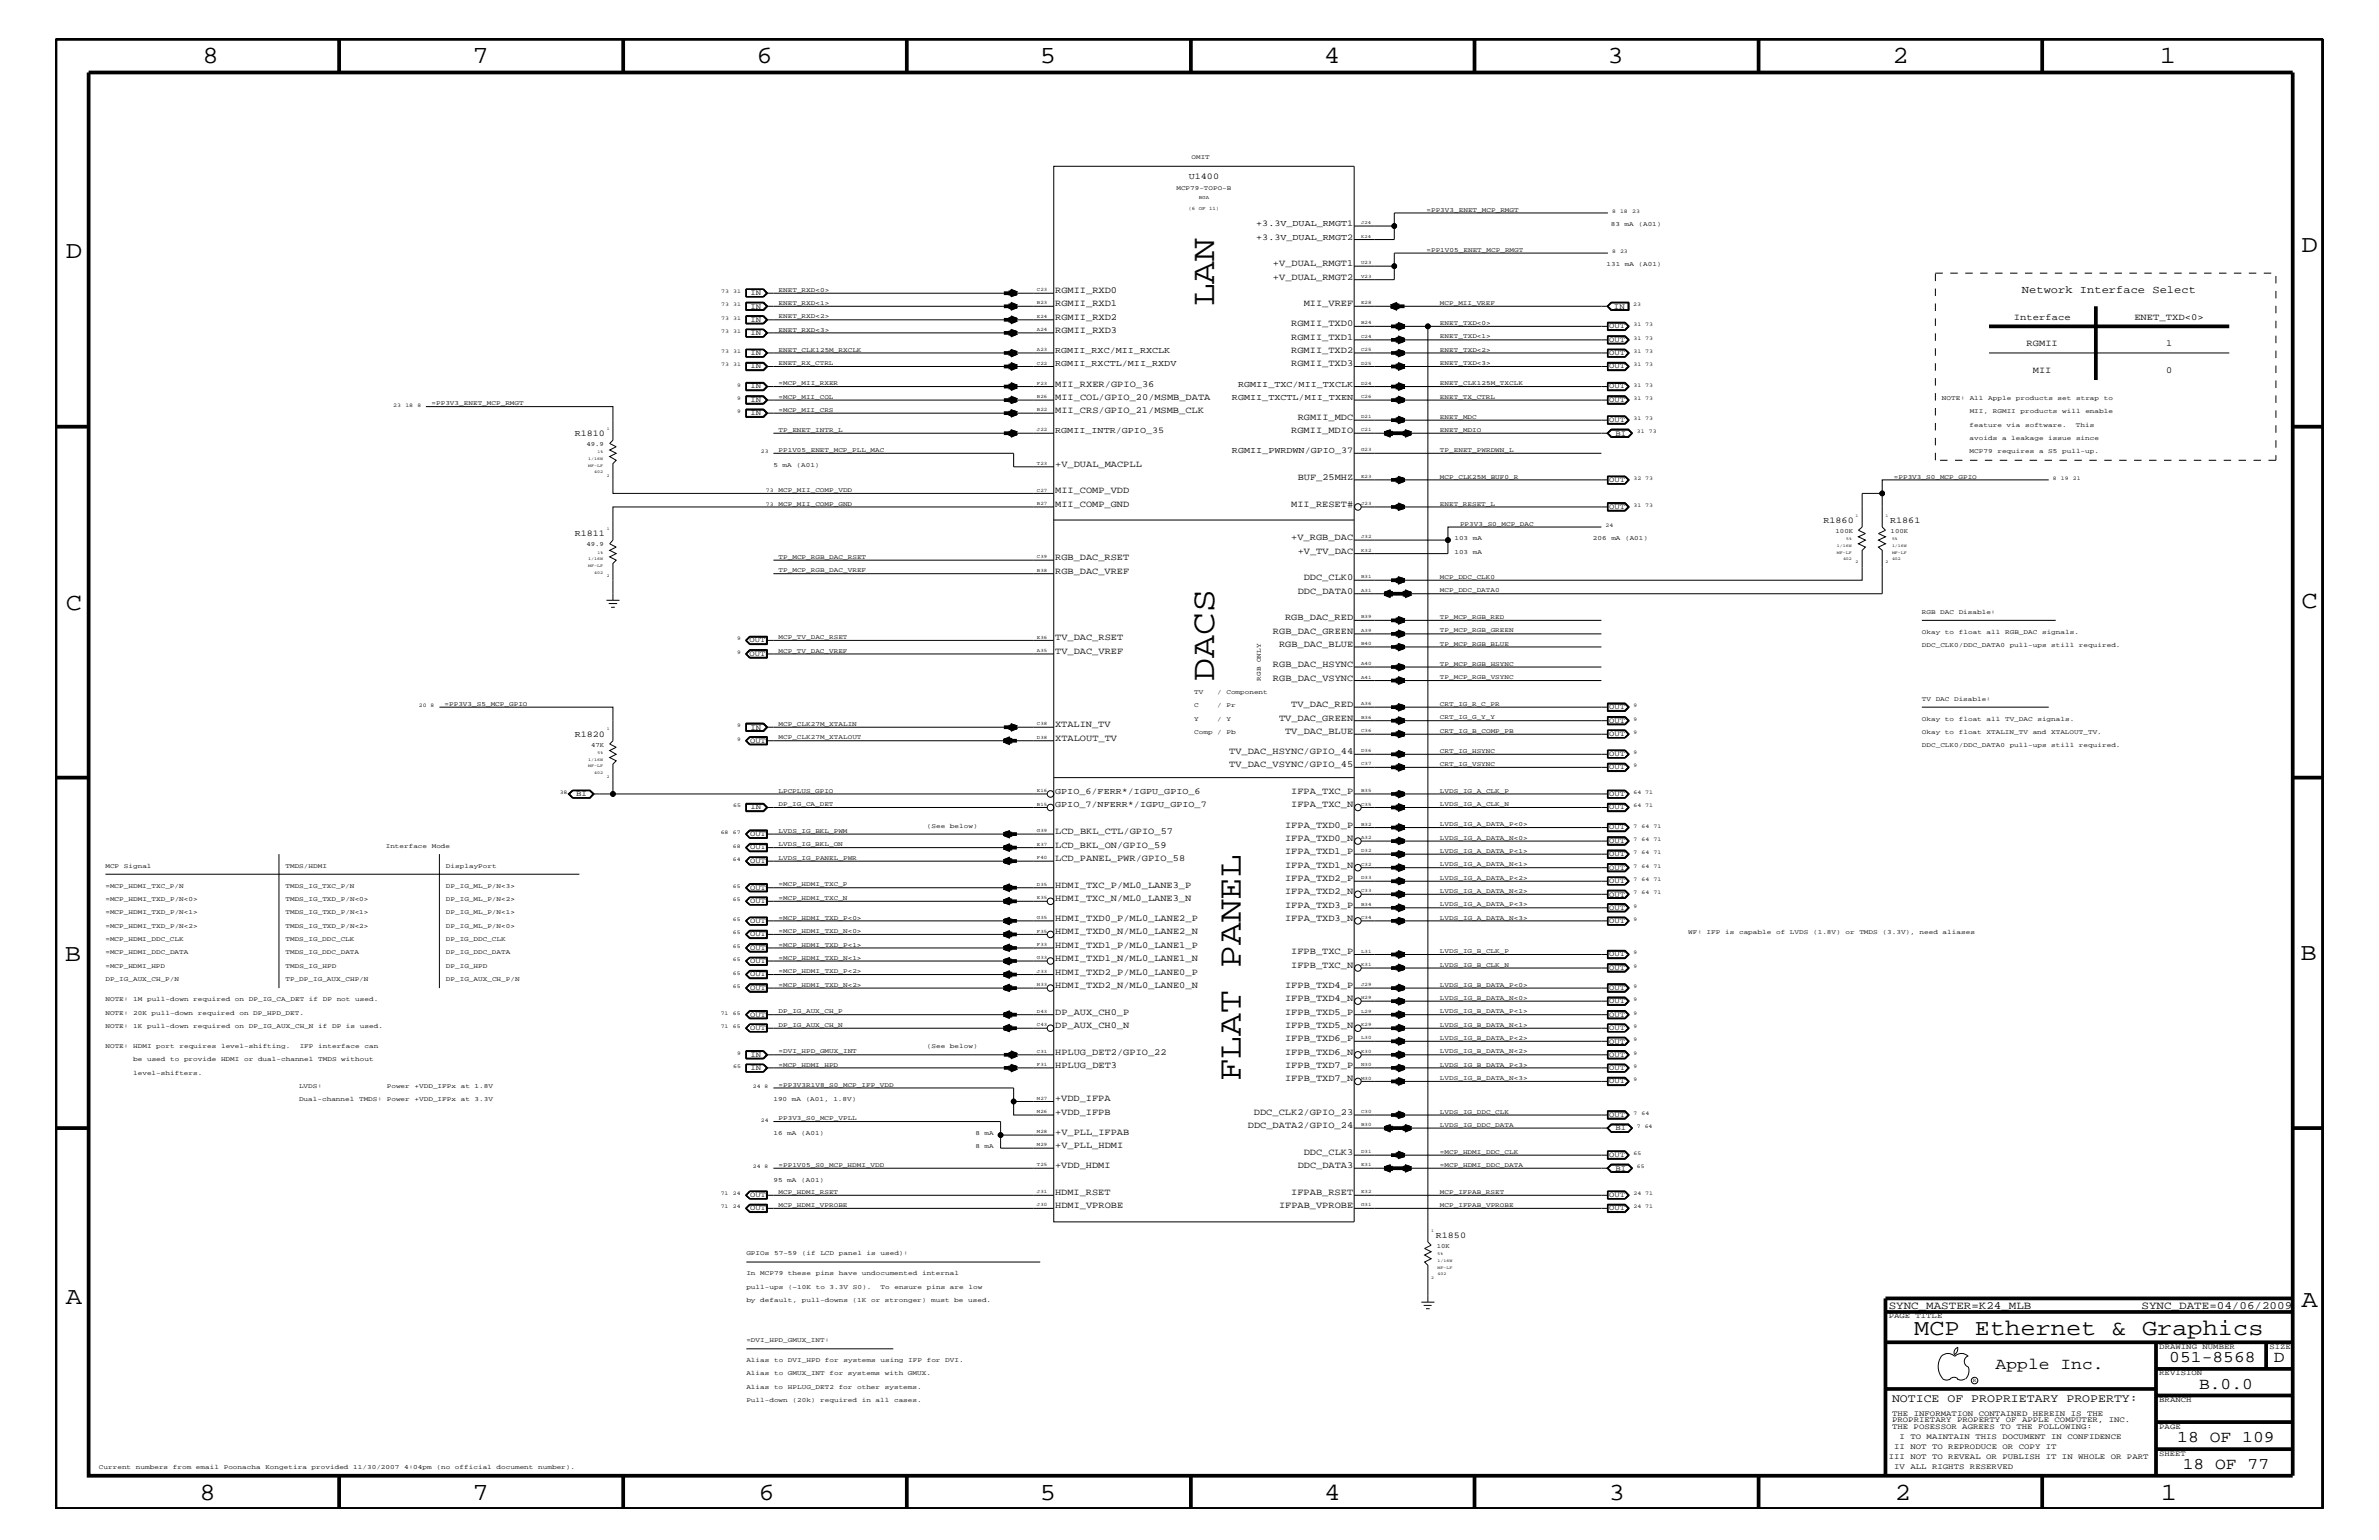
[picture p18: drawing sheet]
<svg xmlns="http://www.w3.org/2000/svg" width="432mm" height="279mm" viewBox="0 0 432 279" stroke-linecap="round" stroke-linejoin="round" font-family="sans-serif">
<defs><g id="words">
<g font-size="6.2">
<text x="220.4" y="55.6" transform="rotate(-90 220.4 55.6)">LAN</text>
<text x="220.4" y="123.5" transform="rotate(-90 220.4 123.5)">DACS</text>
<text x="225.2" y="196.2" transform="rotate(-90 225.2 196.2)">FLAT PANEL</text>
</g>
<g font-size="4.5">
<text x="36.7" y="11.5">8</text>
<text x="85.8" y="11.5">7</text>
<text x="137.3" y="11.5">6</text>
<text x="188.7" y="11.5">5</text>
<text x="240.3" y="11.5">4</text>
<text x="291.8" y="11.5">3</text>
<text x="343.5" y="11.5">2</text>
<text x="392" y="11.5">1</text>
<text x="11.9" y="46.8">D</text>
<text x="417.7" y="45.7">D</text>
<text x="11.9" y="110.6">C</text>
<text x="417.7" y="110.3">C</text>
<text x="11.8" y="174.3">B</text>
<text x="417.6" y="174.2">B</text>
<text x="11.9" y="236.7">A</text>
<text x="417.7" y="237.1">A</text>
<text x="36.2" y="272.1">8</text>
<text x="85.8" y="272.1">7</text>
<text x="137.7" y="272.1">6</text>
<text x="188.7" y="272.1">5</text>
<text x="240.4" y="272.1">4</text>
<text x="292" y="272.1">3</text>
<text x="343.9" y="272.1">2</text>
<text x="392.2" y="272.1">1</text>
</g>
<text font-size="4.1" x="347.4" y="242.3">MCP Ethernet &amp; Graphics</text>
<g font-size="3">
<text x="362.2" y="248.4">Apple Inc.</text>
<text x="393.7" y="247.1">051-8568</text>
<text x="399.2" y="252">B.0.0</text>
<text x="412.7" y="247.1">D</text>
<text x="395.2" y="261.6">18 OF 109</text>
<text x="396.2" y="266.6">18 OF 77</text>
</g>
<text font-size="2.1" x="343.4" y="254.4">NOTICE OF PROPRIETARY PROPERTY:</text>
<g font-size="2">
<text x="342.8" y="237.4">SYNC_MASTER=K24_MLB</text>
<text x="388.7" y="237.4">SYNC_DATE=04/06/2009</text>
</g>
<text font-size="1.9" x="367" y="53.2">Network Interface Select</text>
<g font-size="1.7">
<text x="191.5" y="53.2">RGMII_RXD0</text>
<text x="231.1" y="50.7">+V_DUAL_RMGT2</text>
<text x="231.1" y="48.3">+V_DUAL_RMGT1</text>
<text x="191.5" y="58">RGMII_RXD2</text>
<text x="191.5" y="55.6">RGMII_RXD1</text>
<text x="234.4" y="59.2">RGMII_TXD0</text>
<text x="236.6" y="55.6">MII_VREF</text>
<text x="365.5" y="58">Interface</text>
<text x="387.4" y="58">ENET_TXD&lt;0&gt;</text>
<text x="191.5" y="60.4">RGMII_RXD3</text>
<text x="234.4" y="64">RGMII_TXD2</text>
<text x="234.4" y="61.7">RGMII_TXD1</text>
<text x="367.8" y="62.9">RGMII</text>
<text x="393.1" y="62.9">1</text>
<text x="191.5" y="70.1">MII_RXER/GPIO_36</text>
<text x="234.4" y="66.5">RGMII_TXD3</text>
<text x="369" y="67.7">MII</text>
<text x="393.1" y="67.7">0</text>
<text x="191.5" y="72.6">MII_COL/GPIO_20/MSMB_DATA</text>
<text x="191.5" y="75">MII_CRS/GPIO_21/MSMB_CLK</text>
<text x="235.5" y="76.2">RGMII_MDC</text>
<text x="234.4" y="78.6">RGMII_MDIO</text>
<text x="191.5" y="84.7">+V_DUAL_MACPLL</text>
<text x="191.5" y="89.5">MII_COMP_VDD</text>
<text x="235.5" y="87.1">BUF_25MHZ</text>
<text x="191.5" y="92">MII_COMP_GND</text>
<text x="234.4" y="92">MII_RESET#</text>
<text x="191.5" y="101.6">RGB_DAC_RSET</text>
<text x="234.4" y="98">+V_RGB_DAC</text>
<text x="235.5" y="100.4">+V_TV_DAC</text>
<text x="191.5" y="104.1">RGB_DAC_VREF</text>
<text x="235.5" y="107.7">DDC_DATA0</text>
<text x="236.6" y="105.3">DDC_CLK0</text>
<text x="233.3" y="112.6">RGB_DAC_RED</text>
<text x="191.5" y="118.6">TV_DAC_VREF</text>
<text x="191.5" y="116.2">TV_DAC_RSET</text>
<text x="231.1" y="115">RGB_DAC_GREEN</text>
<text x="232.2" y="117.4">RGB_DAC_BLUE</text>
<text x="231.1" y="121">RGB_DAC_HSYNC</text>
<text x="231.1" y="123.5">RGB_DAC_VSYNC</text>
<text x="191.5" y="131.9">XTALIN_TV</text>
<text x="232.2" y="130.8">TV_DAC_GREEN</text>
<text x="234.4" y="128.3">TV_DAC_RED</text>
<text x="191.5" y="134.4">XTALOUT_TV</text>
<text x="223.1" y="136.8">TV_DAC_HSYNC/GPIO_44</text>
<text x="233.3" y="133.2">TV_DAC_BLUE</text>
<text x="223.1" y="139.2">TV_DAC_VSYNC/GPIO_45</text>
<text x="234.4" y="146.5">IFPA_TXC_N</text>
<text x="234.4" y="144">IFPA_TXC_P</text>
<text x="191.5" y="153.8">LCD_BKL_ON/GPIO_59</text>
<text x="191.5" y="151.3">LCD_BKL_CTL/GPIO_57</text>
<text x="233.3" y="150.1">IFPA_TXD0_P</text>
<text x="233.3" y="152.6">IFPA_TXD0_N</text>
<text x="233.3" y="155">IFPA_TXD1_P</text>
<text x="191.5" y="156.2">LCD_PANEL_PWR/GPIO_58</text>
<text x="191.5" y="161.1">HDMI_TXC_P/ML0_LANE3_P</text>
<text x="233.3" y="159.9">IFPA_TXD2_P</text>
<text x="233.3" y="157.4">IFPA_TXD1_N</text>
<text x="191.5" y="163.5">HDMI_TXC_N/ML0_LANE3_N</text>
<text x="191.5" y="167.1">HDMI_TXD0_P/ML0_LANE2_P</text>
<text x="233.3" y="164.7">IFPA_TXD3_P</text>
<text x="233.3" y="162.2">IFPA_TXD2_N</text>
<text x="233.3" y="167.1">IFPA_TXD3_N</text>
<text x="191.5" y="169.5">HDMI_TXD0_N/ML0_LANE2_N</text>
<text x="191.5" y="172">HDMI_TXD1_P/ML0_LANE1_P</text>
<text x="234.4" y="173.2">IFPB_TXC_P</text>
<text x="191.5" y="174.4">HDMI_TXD1_N/ML0_LANE1_N</text>
<text x="191.5" y="176.8">HDMI_TXD2_P/ML0_LANE0_P</text>
<text x="191.5" y="179.3">HDMI_TXD2_N/ML0_LANE0_N</text>
<text x="233.3" y="179.3">IFPB_TXD4_P</text>
<text x="234.4" y="175.6">IFPB_TXC_N</text>
<text x="191.5" y="184.1">DP_AUX_CH0_P</text>
<text x="233.3" y="184.1">IFPB_TXD5_P</text>
<text x="233.3" y="181.6">IFPB_TXD4_N</text>
<text x="191.5" y="191.4">HPLUG_DET2/GPIO_22</text>
<text x="191.5" y="186.5">DP_AUX_CH0_N</text>
<text x="233.3" y="188.9">IFPB_TXD6_P</text>
<text x="233.3" y="186.5">IFPB_TXD5_N</text>
<text x="233.3" y="191.4">IFPB_TXD6_N</text>
<text x="191.5" y="193.7">HPLUG_DET3</text>
<text x="233.3" y="193.7">IFPB_TXD7_P</text>
<text x="233.3" y="196.2">IFPB_TXD7_N</text>
<text x="191.5" y="202.3">+VDD_IFPB</text>
<text x="191.5" y="199.8">+VDD_IFPA</text>
<text x="227.6" y="202.3">DDC_CLK2/GPIO_23</text>
<text x="191.5" y="208.3">+V_PLL_HDMI</text>
<text x="191.5" y="205.9">+V_PLL_IFPAB</text>
<text x="226.5" y="204.7">DDC_DATA2/GPIO_24</text>
<text x="236.6" y="209.6">DDC_CLK3</text>
<text x="191.5" y="211.9">+VDD_HDMI</text>
<text x="235.5" y="211.9">DDC_DATA3</text>
<text x="191.5" y="216.9">HDMI_RSET</text>
<text x="191.5" y="219.2">HDMI_VPROBE</text>
<text x="232.2" y="219.2">IFPAB_VPROBE</text>
<text x="234.4" y="216.9">IFPAB_RSET</text>
</g>
<g font-size="1.6">
<text x="215.8" y="32.5">U1400</text>
<text x="228" y="41">+3.3V_DUAL_RMGT1</text>
<text x="228" y="43.5">+3.3V_DUAL_RMGT2</text>
<text x="191.5" y="64">RGMII_RXC/MII_RXCLK</text>
<text x="191.5" y="66.5">RGMII_RXCTL/MII_RXDV</text>
<text x="224.7" y="70.1">RGMII_TXC/MII_TXCLK</text>
<text x="223.6" y="72.6">RGMII_TXCTL/MII_TXEN</text>
<text x="104.3" y="79.1">R1810</text>
<text x="191.5" y="78.6">RGMII_INTR/GPIO_35</text>
<text x="223.6" y="82.2">RGMII_PWRDWN/GPIO_37</text>
<text x="331" y="94.9">R1860</text>
<text x="343.1" y="94.9">R1861</text>
<text x="104.3" y="97.3">R1811</text>
<text x="104.3" y="133.6">R1820</text>
<text x="191.5" y="146.5">GPIO_7/NFERR*/IGPU_GPIO_7</text>
<text x="191.5" y="144">GPIO_6/FERR*/IGPU_GPIO_6</text>
<text x="260.6" y="224.6">R1850</text>
</g>
<g font-size="1.4">
<text x="136.2" y="53.5">IN</text>
<text x="136.2" y="56">IN</text>
<text x="136.2" y="58.4">IN</text>
<text x="292.1" y="59.5">OUT</text>
<text x="292.9" y="56">IN</text>
<text x="136.2" y="60.8">IN</text>
<text x="136.2" y="64.5">IN</text>
<text x="292.1" y="62">OUT</text>
<text x="292.1" y="64.5">OUT</text>
<text x="136.2" y="66.8">IN</text>
<text x="136.2" y="70.5">IN</text>
<text x="292.1" y="66.8">OUT</text>
<text x="292.1" y="70.5">OUT</text>
<text x="136.2" y="72.9">IN</text>
<text x="136.2" y="75.4">IN</text>
<text x="292.1" y="72.9">OUT</text>
<text x="292.1" y="76.6">OUT</text>
<text x="293.2" y="79">BI</text>
<text x="292.1" y="87.5">OUT</text>
<text x="292.1" y="92.3">OUT</text>
<text x="136.1" y="116.5">OUT</text>
<text x="136.1" y="119">OUT</text>
<text x="292.1" y="128.7">OUT</text>
<text x="292.1" y="131.1">OUT</text>
<text x="136.1" y="134.7">OUT</text>
<text x="136.2" y="132.4">IN</text>
<text x="292.1" y="133.5">OUT</text>
<text x="292.1" y="137.2">OUT</text>
<text x="292.1" y="139.6">OUT</text>
<text x="104.6" y="144.5">BI</text>
<text x="136.2" y="146.8">IN</text>
<text x="292.1" y="144.5">OUT</text>
<text x="292.1" y="146.8">OUT</text>
<text x="136.1" y="151.8">OUT</text>
<text x="136.1" y="154.1">OUT</text>
<text x="292.1" y="150.5">OUT</text>
<text x="292.1" y="152.9">OUT</text>
<text x="292.1" y="155.4">OUT</text>
<text x="136.1" y="156.6">OUT</text>
<text x="136.1" y="161.4">OUT</text>
<text x="292.1" y="157.8">OUT</text>
<text x="292.1" y="160.2">OUT</text>
<text x="136.1" y="163.9">OUT</text>
<text x="136.1" y="167.5">OUT</text>
<text x="292.1" y="162.7">OUT</text>
<text x="292.1" y="165">OUT</text>
<text x="292.1" y="167.5">OUT</text>
<text x="136.1" y="169.9">OUT</text>
<text x="136.1" y="172.3">OUT</text>
<text x="292.1" y="173.5">OUT</text>
<text x="136.1" y="174.8">OUT</text>
<text x="136.1" y="177.2">OUT</text>
<text x="136.1" y="179.6">OUT</text>
<text x="292.1" y="176">OUT</text>
<text x="292.1" y="179.6">OUT</text>
<text x="136.1" y="184.4">OUT</text>
<text x="292.1" y="182.1">OUT</text>
<text x="292.1" y="184.4">OUT</text>
<text x="136.1" y="186.9">OUT</text>
<text x="136.2" y="191.7">IN</text>
<text x="292.1" y="186.9">OUT</text>
<text x="292.1" y="189.3">OUT</text>
<text x="292.1" y="191.7">OUT</text>
<text x="136.2" y="194.2">IN</text>
<text x="292.1" y="194.2">OUT</text>
<text x="292.1" y="196.5">OUT</text>
<text x="292.1" y="202.6">OUT</text>
<text x="292.1" y="209.9">OUT</text>
<text x="293.2" y="205.1">BI</text>
<text x="293.2" y="212.4">BI</text>
<text x="136.1" y="217.2">OUT</text>
<text x="136.1" y="219.6">OUT</text>
<text x="292.1" y="217.2">OUT</text>
<text x="292.1" y="219.6">OUT</text>
<text x="342.8" y="239.2">PAGE TITLE</text>
<text x="391.9" y="244.7">DRAWING NUMBER</text>
<text x="411.9" y="244.7">SIZE</text>
<text x="391.9" y="249.5">REVISION</text>
<text x="343.4" y="256.8">THE INFORMATION CONTAINED HEREIN IS THE</text>
<text x="391.9" y="254.4">BRANCH</text>
<text x="343.4" y="259.3">THE POSESSOR AGREES TO THE FOLLOWING:</text>
<text x="343.4" y="258">PROPRIETARY PROPERTY OF APPLE COMPUTER, INC.</text>
<text x="343.8" y="262.9">II NOT TO REPRODUCE OR COPY IT</text>
<text x="344.8" y="261.1">I TO MAINTAIN THIS DOCUMENT IN CONFIDENCE</text>
<text x="391.9" y="259.3">PAGE</text>
<text x="342.8" y="264.7">III NOT TO REVEAL OR PUBLISH IT IN WHOLE OR PART</text>
<text x="343.8" y="266.6">IV ALL RIGHTS RESERVED</text>
<text x="391.9" y="264.1">SHEET</text>
</g>
<g font-size="1.2">
<text x="216.3" y="28.9">OMIT</text>
<text x="213.5" y="34.5">MCP79-TOPO-B</text>
<text x="258.9" y="38.4">=PP3V3_ENET_MCP_RMGT</text>
<text x="292.4" y="41">83</text>
<text x="294.9" y="41">mA</text>
<text x="297.4" y="41">(A01)</text>
<text x="258.9" y="45.7">=PP1V05_ENET_MCP_RMGT</text>
<text x="141.3" y="52.9">ENET_RXD&lt;0&gt;</text>
<text x="291.6" y="48.3">131</text>
<text x="294.9" y="48.3">mA</text>
<text x="297.4" y="48.3">(A01)</text>
<text x="141.3" y="55.3">ENET_RXD&lt;1&gt;</text>
<text x="141.3" y="57.8">ENET_RXD&lt;2&gt;</text>
<text x="261.4" y="59">ENET_TXD&lt;0&gt;</text>
<text x="261.4" y="55.3">MCP_MII_VREF</text>
<text x="141.3" y="63.9">ENET_CLK125M_RXCLK</text>
<text x="141.3" y="60.2">ENET_RXD&lt;3&gt;</text>
<text x="261.4" y="61.4">ENET_TXD&lt;1&gt;</text>
<text x="261.4" y="63.9">ENET_TXD&lt;2&gt;</text>
<text x="141.3" y="69.9">=MCP_MII_RXER</text>
<text x="141.3" y="66.2">ENET_RX_CTRL</text>
<text x="261.4" y="66.2">ENET_TXD&lt;3&gt;</text>
<text x="261.4" y="69.9">ENET_CLK125M_TXCLK</text>
<text x="78.3" y="73.5">=PP3V3_ENET_MCP_RMGT</text>
<text x="141.3" y="74.7">=MCP_MII_CRS</text>
<text x="141.3" y="72.3">=MCP_MII_COL</text>
<text x="261.4" y="72.3">ENET_TX_CTRL</text>
<text x="261.4" y="76">ENET_MDC</text>
<text x="352.5" y="72.6">NOTE:</text>
<text x="357.5" y="77.4">feature</text>
<text x="357.5" y="72.6">All</text>
<text x="357.5" y="75">MII,</text>
<text x="360.9" y="72.6">Apple</text>
<text x="361.7" y="75">RGMII</text>
<text x="364.2" y="77.4">via</text>
<text x="365.9" y="72.6">products</text>
<text x="366.7" y="75">products</text>
<text x="367.6" y="77.4">software.</text>
<text x="373.5" y="72.6">set</text>
<text x="374.3" y="75">will</text>
<text x="376.8" y="77.4">This</text>
<text x="376.8" y="72.6">strap</text>
<text x="378.5" y="75">enable</text>
<text x="381.9" y="72.6">to</text>
<text x="106.4" y="80.9">49.9</text>
<text x="141.3" y="78.3">TP_ENET_INTR_L</text>
<text x="141.3" y="82">PP1V05_ENET_MCP_PLL_MAC</text>
<text x="261.4" y="82">TP_ENET_PWRDWN_L</text>
<text x="261.4" y="78.3">ENET_MDIO</text>
<text x="357.5" y="82.2">MCP79</text>
<text x="357.5" y="79.9">avoids</text>
<text x="362.5" y="82.2">requires</text>
<text x="363.4" y="79.9">a</text>
<text x="365.1" y="79.9">leakage</text>
<text x="370.1" y="82.2">a</text>
<text x="371.8" y="82.2">S5</text>
<text x="371.8" y="79.9">issue</text>
<text x="374.3" y="82.2">pull-up.</text>
<text x="376.8" y="79.9">since</text>
<text x="140.4" y="84.7">5</text>
<text x="141.3" y="89.3">MCP_MII_COMP_VDD</text>
<text x="142.1" y="84.7">mA</text>
<text x="144.6" y="84.7">(A01)</text>
<text x="261.4" y="86.9">MCP_CLK25M_BUF0_R</text>
<text x="343.7" y="86.9">=PP3V3_S0_MCP_GPIO</text>
<text x="141.3" y="91.7">MCP_MII_COMP_GND</text>
<text x="261.4" y="91.7">ENET_RESET_L</text>
<text x="265" y="95.4">PP3V3_S0_MCP_DAC</text>
<text x="106.4" y="99.1">49.9</text>
<text x="141.3" y="101.4">TP_MCP_RGB_DAC_RSET</text>
<text x="264" y="100.4">103</text>
<text x="264" y="98">103</text>
<text x="267.3" y="100.4">mA</text>
<text x="267.3" y="98">mA</text>
<text x="289.1" y="98">206</text>
<text x="292.5" y="98">mA</text>
<text x="295" y="98">(A01)</text>
<text x="333.2" y="96.7">100K</text>
<text x="343.2" y="96.7">100K</text>
<text x="141.3" y="103.8">TP_MCP_RGB_DAC_VREF</text>
<text x="261.4" y="105">MCP_DDC_CLK0</text>
<text x="261.4" y="107.5">MCP_DDC_DATA0</text>
<text x="261.4" y="112.3">TP_MCP_RGB_RED</text>
<text x="348.8" y="111.4">RGB</text>
<text x="352.2" y="111.4">DAC</text>
<text x="355.5" y="111.4">Disable:</text>
<text x="141.3" y="115.9">MCP_TV_DAC_RSET</text>
<text x="141.3" y="118.4">MCP_TV_DAC_VREF</text>
<text x="261.4" y="117.2">TP_MCP_RGB_BLUE</text>
<text x="261.4" y="114.8">TP_MCP_RGB_GREEN</text>
<text x="348.8" y="115">Okay</text>
<text x="348.8" y="117.4">DDC_CLK0/DDC_DATA0</text>
<text x="353" y="115">to</text>
<text x="355.5" y="115">float</text>
<text x="360.6" y="115">all</text>
<text x="363.9" y="115">RGB_DAC</text>
<text x="364.8" y="117.4">pull-ups</text>
<text x="370.6" y="115">signals.</text>
<text x="372.3" y="117.4">still</text>
<text x="377.3" y="117.4">required.</text>
<text x="216.7" y="125.9">TV</text>
<text x="220.9" y="125.9">/</text>
<text x="222.6" y="125.9">Component</text>
<text x="228.9" y="123.5" transform="rotate(-90 228.9 123.5)">RGB</text>
<text x="228.9" y="120.1" transform="rotate(-90 228.9 120.1)">ONLY</text>
<text x="261.4" y="123.2">TP_MCP_RGB_VSYNC</text>
<text x="261.4" y="120.8">TP_MCP_RGB_HSYNC</text>
<text x="80.7" y="128">=PP3V3_S5_MCP_GPIO</text>
<text x="141.3" y="131.7">MCP_CLK27M_XTALIN</text>
<text x="216.7" y="130.8">Y</text>
<text x="216.7" y="128.3">C</text>
<text x="220.9" y="130.8">/</text>
<text x="220.9" y="128.3">/</text>
<text x="222.6" y="130.8">Y</text>
<text x="222.6" y="128.3">Pr</text>
<text x="261.4" y="130.5">CRT_IG_G_Y_Y</text>
<text x="261.4" y="128">CRT_IG_R_C_PR</text>
<text x="348.8" y="127.1">TV DAC</text>
<text x="348.8" y="130.8">Okay</text>
<text x="353" y="130.8">to</text>
<text x="354.7" y="127.1">Disable:</text>
<text x="355.5" y="130.8">float</text>
<text x="360.6" y="130.8">all</text>
<text x="363.9" y="130.8">TV_DAC</text>
<text x="369.8" y="130.8">signals.</text>
<text x="107.3" y="135.5">47K</text>
<text x="141.3" y="134.1">MCP_CLK27M_XTALOUT</text>
<text x="216.7" y="133.2">Comp</text>
<text x="220.9" y="133.2">/</text>
<text x="222.6" y="133.2">Pb</text>
<text x="261.4" y="136.6">CRT_IG_HSYNC</text>
<text x="261.4" y="133">CRT_IG_B_COMP_PB</text>
<text x="348.8" y="133.2">Okay</text>
<text x="348.8" y="135.6">DDC_CLK0/DDC_DATA0</text>
<text x="353" y="133.2">to</text>
<text x="355.5" y="133.2">float</text>
<text x="360.6" y="133.2">XTALIN_TV and</text>
<text x="364.8" y="135.6">pull-ups</text>
<text x="372.3" y="133.2">XTALOUT_TV.</text>
<text x="372.3" y="135.6">still</text>
<text x="377.3" y="135.6">required.</text>
<text x="141.3" y="143.9">LPCPLUS_GPIO</text>
<text x="261.4" y="139">CRT_IG_VSYNC</text>
<text x="261.4" y="143.9">LVDS_IG_A_CLK_P</text>
<text x="141.3" y="146.2">DP_IG_CA_DET</text>
<text x="261.4" y="149.9">LVDS_IG_A_DATA_P&lt;0&gt;</text>
<text x="261.4" y="146.2">LVDS_IG_A_CLK_N</text>
<text x="70" y="153.8">Interface</text>
<text x="78.4" y="153.8">Mode</text>
<text x="141.3" y="151.1">LVDS_IG_BKL_PWM</text>
<text x="141.3" y="153.5">LVDS_IG_BKL_ON</text>
<text x="141.3" y="156">LVDS_IG_PANEL_PWR</text>
<text x="168.2" y="150.1">(See</text>
<text x="172.4" y="150.1">below)</text>
<text x="261.4" y="154.7">LVDS_IG_A_DATA_P&lt;1&gt;</text>
<text x="261.4" y="152.3">LVDS_IG_A_DATA_N&lt;0&gt;</text>
<text x="19.1" y="161.1">=MCP_HDMI_TXC_P/N</text>
<text x="19.1" y="157.4">MCP</text>
<text x="22.5" y="157.4">Signal</text>
<text x="51.8" y="161.1">TMDS_IG_TXC_P/N</text>
<text x="51.8" y="157.4">TMDS/HDMI</text>
<text x="80.9" y="157.4">DisplayPort</text>
<text x="80.9" y="161.1">DP_IG_ML_P/N&lt;3&gt;</text>
<text x="141.3" y="160.8">=MCP_HDMI_TXC_P</text>
<text x="261.4" y="162">LVDS_IG_A_DATA_N&lt;2&gt;</text>
<text x="261.4" y="157.2">LVDS_IG_A_DATA_N&lt;1&gt;</text>
<text x="261.4" y="159.6">LVDS_IG_A_DATA_P&lt;2&gt;</text>
<text x="19.1" y="163.5">=MCP_HDMI_TXD_P/N&lt;0&gt;</text>
<text x="19.1" y="165.9">=MCP_HDMI_TXD_P/N&lt;1&gt;</text>
<text x="51.8" y="165.9">TMDS_IG_TXD_P/N&lt;1&gt;</text>
<text x="51.8" y="163.5">TMDS_IG_TXD_P/N&lt;0&gt;</text>
<text x="80.9" y="165.9">DP_IG_ML_P/N&lt;1&gt;</text>
<text x="80.9" y="163.5">DP_IG_ML_P/N&lt;2&gt;</text>
<text x="141.3" y="166.9">=MCP_HDMI_TXD_P&lt;0&gt;</text>
<text x="141.3" y="163.3">=MCP_HDMI_TXC_N</text>
<text x="261.4" y="164.5">LVDS_IG_A_DATA_P&lt;3&gt;</text>
<text x="261.4" y="166.9">LVDS_IG_A_DATA_N&lt;3&gt;</text>
<text x="19.1" y="170.7">=MCP_HDMI_DDC_CLK</text>
<text x="19.1" y="168.3">=MCP_HDMI_TXD_P/N&lt;2&gt;</text>
<text x="19.1" y="173.2">=MCP_HDMI_DDC_DATA</text>
<text x="51.8" y="173.2">TMDS_IG_DDC_DATA</text>
<text x="51.8" y="168.3">TMDS_IG_TXD_P/N&lt;2&gt;</text>
<text x="51.8" y="170.7">TMDS_IG_DDC_CLK</text>
<text x="80.9" y="170.7">DP_IG_DDC_CLK</text>
<text x="80.9" y="173.2">DP_IG_DDC_DATA</text>
<text x="80.9" y="168.3">DP_IG_ML_P/N&lt;0&gt;</text>
<text x="141.3" y="171.7">=MCP_HDMI_TXD_P&lt;1&gt;</text>
<text x="141.3" y="169.3">=MCP_HDMI_TXD_N&lt;0&gt;</text>
<text x="261.4" y="172.9">LVDS_IG_B_CLK_P</text>
<text x="306.4" y="169.5">WF:</text>
<text x="309.8" y="169.5">IFP</text>
<text x="313.1" y="169.5">is</text>
<text x="315.6" y="169.5">capable</text>
<text x="322.4" y="169.5">of</text>
<text x="324.9" y="169.5">LVDS</text>
<text x="329.1" y="169.5">(1.8V)</text>
<text x="335" y="169.5">or</text>
<text x="337.5" y="169.5">TMDS</text>
<text x="341.7" y="169.5">(3.3V),</text>
<text x="348.4" y="169.5">need</text>
<text x="352.6" y="169.5">aliases</text>
<text x="19.1" y="175.6">=MCP_HDMI_HPD</text>
<text x="19.1" y="178">DP_IG_AUX_CH_P/N</text>
<text x="51.8" y="178">TP_DP_IG_AUX_CHP/N</text>
<text x="51.8" y="175.6">TMDS_IG_HPD</text>
<text x="80.9" y="178">DP_IG_AUX_CH_P/N</text>
<text x="80.9" y="175.6">DP_IG_HPD</text>
<text x="141.3" y="179">=MCP_HDMI_TXD_N&lt;2&gt;</text>
<text x="141.3" y="176.6">=MCP_HDMI_TXD_P&lt;2&gt;</text>
<text x="141.3" y="174.2">=MCP_HDMI_TXD_N&lt;1&gt;</text>
<text x="261.4" y="179">LVDS_IG_B_DATA_P&lt;0&gt;</text>
<text x="261.4" y="175.4">LVDS_IG_B_CLK_N</text>
<text x="19.1" y="181.6">NOTE:</text>
<text x="19.1" y="184.1">NOTE:</text>
<text x="24.2" y="184.1">20K</text>
<text x="24.2" y="181.6">1M</text>
<text x="26.7" y="181.6">pull-down</text>
<text x="27.5" y="184.1">pull-down</text>
<text x="35.1" y="181.6">required</text>
<text x="35.9" y="184.1">required</text>
<text x="42.6" y="181.6">on</text>
<text x="43.5" y="184.1">on</text>
<text x="45.2" y="181.6">DP_IG_CA_DET</text>
<text x="46" y="184.1">DP_HPD_DET.</text>
<text x="56.1" y="181.6">if</text>
<text x="58.6" y="181.6">DP</text>
<text x="61.1" y="181.6">not</text>
<text x="64.5" y="181.6">used.</text>
<text x="141.3" y="183.8">DP_IG_AUX_CH_P</text>
<text x="261.4" y="181.4">LVDS_IG_B_DATA_N&lt;0&gt;</text>
<text x="261.4" y="183.8">LVDS_IG_B_DATA_P&lt;1&gt;</text>
<text x="19.1" y="190.2">NOTE:</text>
<text x="19.1" y="186.5">NOTE:</text>
<text x="24.2" y="190.2">HDMI</text>
<text x="24.2" y="186.5">1K</text>
<text x="26.7" y="186.5">pull-down</text>
<text x="28.4" y="190.2">port</text>
<text x="32.6" y="190.2">requires</text>
<text x="35.1" y="186.5">required</text>
<text x="40.1" y="190.2">level-shifting.</text>
<text x="42.6" y="186.5">on</text>
<text x="45.2" y="186.5">DP_IG_AUX_CH_N</text>
<text x="54.4" y="190.2">IFP</text>
<text x="57.8" y="190.2">interface</text>
<text x="57.8" y="186.5">if</text>
<text x="60.3" y="186.5">DP</text>
<text x="62.8" y="186.5">is</text>
<text x="65.3" y="186.5">used.</text>
<text x="66.1" y="190.2">can</text>
<text x="141.3" y="191.1">=DVI_HPD_GMUX_INT</text>
<text x="141.3" y="186.3">DP_IG_AUX_CH_N</text>
<text x="168.2" y="190.2">(See</text>
<text x="172.4" y="190.2">below)</text>
<text x="261.4" y="191.1">LVDS_IG_B_DATA_N&lt;2&gt;</text>
<text x="261.4" y="186.3">LVDS_IG_B_DATA_N&lt;1&gt;</text>
<text x="261.4" y="188.7">LVDS_IG_B_DATA_P&lt;2&gt;</text>
<text x="24.2" y="195">level-shifters.</text>
<text x="24.2" y="192.6">be</text>
<text x="26.7" y="192.6">used</text>
<text x="30.9" y="192.6">to</text>
<text x="33.4" y="192.6">provide</text>
<text x="40.1" y="192.6">HDMI</text>
<text x="44.3" y="192.6">or</text>
<text x="46.8" y="192.6">dual-channel</text>
<text x="54.3" y="197.4">LVDS:</text>
<text x="57.7" y="192.6">TMDS</text>
<text x="61.9" y="192.6">without</text>
<text x="70.2" y="197.4">Power</text>
<text x="75.2" y="197.4">+VDD_IFPx</text>
<text x="83.6" y="197.4">at</text>
<text x="86.1" y="197.4">1.8V</text>
<text x="141.3" y="193.6">=MCP_HDMI_HPD</text>
<text x="141.3" y="197.2">=PP3V3R1V8_S0_MCP_IFP_VDD</text>
<text x="261.4" y="195.9">LVDS_IG_B_DATA_N&lt;3&gt;</text>
<text x="261.4" y="193.6">LVDS_IG_B_DATA_P&lt;3&gt;</text>
<text x="54.3" y="199.8">Dual-channel</text>
<text x="65.2" y="199.8">TMDS:</text>
<text x="70.2" y="199.8">Power</text>
<text x="75.2" y="199.8">+VDD_IFPx</text>
<text x="83.6" y="199.8">at</text>
<text x="86.1" y="199.8">3.3V</text>
<text x="140.4" y="199.8">190</text>
<text x="141.3" y="203.2">PP3V3_S0_MCP_VPLL</text>
<text x="143.7" y="199.8">mA</text>
<text x="146.2" y="199.8">(A01,</text>
<text x="151.3" y="199.8">1.8V)</text>
<text x="261.4" y="202">LVDS_IG_DDC_CLK</text>
<text x="140.4" y="205.9">16</text>
<text x="142.9" y="205.9">mA</text>
<text x="145.4" y="205.9">(A01)</text>
<text x="177" y="205.9">8 mA</text>
<text x="177" y="208.3">8 mA</text>
<text x="261.4" y="209.3">=MCP_HDMI_DDC_CLK</text>
<text x="261.4" y="204.4">LVDS_IG_DDC_DATA</text>
<text x="140.4" y="214.4">95</text>
<text x="141.3" y="211.7">=PP1V05_S0_MCP_HDMI_VDD</text>
<text x="142.9" y="214.4">mA</text>
<text x="145.4" y="214.4">(A01)</text>
<text x="261.4" y="211.7">=MCP_HDMI_DDC_DATA</text>
<text x="141.3" y="219">MCP_HDMI_VPROBE</text>
<text x="141.3" y="216.6">MCP_HDMI_RSET</text>
<text x="261.4" y="219">MCP_IFPAB_VPROBE</text>
<text x="261.4" y="216.6">MCP_IFPAB_RSET</text>
<text x="135.5" y="227.7">GPIOs</text>
<text x="140.5" y="227.7">57-59</text>
<text x="145.5" y="227.7">(if</text>
<text x="148.9" y="227.7">LCD</text>
<text x="152.3" y="227.7">panel</text>
<text x="157.3" y="227.7">is</text>
<text x="159.8" y="227.7">used):</text>
<text x="260.8" y="226.4">10K</text>
<text x="135.5" y="233.8">pull-ups</text>
<text x="135.5" y="231.3">In</text>
<text x="138" y="231.3">MCP79</text>
<text x="143" y="231.3">these</text>
<text x="143" y="233.8">(~10K</text>
<text x="148.1" y="231.3">pins</text>
<text x="148.1" y="233.8">to</text>
<text x="150.6" y="233.8">3.3V</text>
<text x="152.3" y="231.3">have</text>
<text x="154.8" y="233.8">S0).</text>
<text x="156.5" y="231.3">undocumented</text>
<text x="159.8" y="233.8">To</text>
<text x="162.3" y="233.8">ensure</text>
<text x="167.4" y="231.3">internal</text>
<text x="168.2" y="233.8">pins</text>
<text x="172.4" y="233.8">are</text>
<text x="175.8" y="233.8">low</text>
<text x="135.5" y="236.2">by</text>
<text x="138" y="236.2">default,</text>
<text x="145.5" y="236.2">pull-downs</text>
<text x="154.8" y="236.2">(1K</text>
<text x="158.1" y="236.2">or</text>
<text x="160.6" y="236.2">stronger)</text>
<text x="169" y="236.2">must</text>
<text x="173.2" y="236.2">be</text>
<text x="175.7" y="236.2">used.</text>
<text x="135.5" y="243.5">=DVI_HPD_GMUX_INT:</text>
<text x="135.5" y="247.1">Alias</text>
<text x="135.5" y="252">Alias</text>
<text x="135.5" y="249.5">Alias</text>
<text x="140.5" y="252">to</text>
<text x="140.5" y="249.5">to</text>
<text x="140.5" y="247.1">to</text>
<text x="143" y="252">HPLUG_DET2</text>
<text x="143" y="249.5">GMUX_INT</text>
<text x="143" y="247.1">DVI_HPD</text>
<text x="149.7" y="247.1">for</text>
<text x="150.6" y="249.5">for</text>
<text x="152.2" y="252">for</text>
<text x="153.1" y="247.1">systems</text>
<text x="153.9" y="249.5">systems</text>
<text x="155.6" y="252">other</text>
<text x="159.8" y="247.1">using</text>
<text x="160.6" y="252">systems.</text>
<text x="160.6" y="249.5">with</text>
<text x="164.8" y="249.5">GMUX.</text>
<text x="164.8" y="247.1">IFP</text>
<text x="168.2" y="247.1">for</text>
<text x="171.6" y="247.1">DVI.</text>
<text x="135.5" y="254.4">Pull-down</text>
<text x="143.8" y="254.4">(20k)</text>
<text x="148.9" y="254.4">required</text>
<text x="156.4" y="254.4">in</text>
<text x="158.9" y="254.4">all</text>
<text x="162.3" y="254.4">cases.</text>
<text x="17.9" y="266.6">Current</text>
<text x="24.7" y="266.6">numbers</text>
<text x="31.4" y="266.6">from</text>
<text x="35.6" y="266.6">email</text>
<text x="40.6" y="266.6">Poonacha</text>
<text x="48.2" y="266.6">Kongetira</text>
<text x="56.6" y="266.6">provided</text>
<text x="64.1" y="266.6">11/30/2007</text>
<text x="73.3" y="266.6">4:04pm</text>
<text x="79.2" y="266.6">(no</text>
<text x="82.6" y="266.6">official</text>
<text x="90.1" y="266.6">document</text>
<text x="97.7" y="266.6">number).</text>
</g>
<g font-size="1">
<text x="292.6" y="38.6">8</text>
<text x="294" y="38.6">18</text>
<text x="296.2" y="38.6">23</text>
<text x="292.6" y="45.9">8</text>
<text x="294" y="45.9">23</text>
<text x="130.9" y="53.2">73</text>
<text x="133.1" y="53.2">31</text>
<text x="130.9" y="55.6">73</text>
<text x="130.9" y="58">73</text>
<text x="133.1" y="55.6">31</text>
<text x="133.1" y="58">31</text>
<text x="296.4" y="55.6">23</text>
<text x="296.5" y="59.2">31 73</text>
<text x="130.9" y="60.4">73</text>
<text x="130.9" y="64">73</text>
<text x="133.1" y="60.4">31</text>
<text x="133.1" y="64">31</text>
<text x="296.5" y="61.7">31 73</text>
<text x="296.5" y="64">31 73</text>
<text x="130.9" y="66.5">73</text>
<text x="133.1" y="66.5">31</text>
<text x="133.8" y="70.1">9</text>
<text x="296.5" y="66.5">31 73</text>
<text x="296.5" y="70.1">31 73</text>
<text x="71.4" y="73.8">23</text>
<text x="73.6" y="73.8">18</text>
<text x="75.8" y="73.8">8</text>
<text x="133.8" y="72.6">9</text>
<text x="133.8" y="75">9</text>
<text x="296.5" y="72.6">31 73</text>
<text x="296.5" y="76.2">31 73</text>
<text x="138.1" y="82.2">23</text>
<text x="297.1" y="78.6">31</text>
<text x="299.3" y="78.6">73</text>
<text x="139" y="89.3">73</text>
<text x="296.5" y="87.1">32 73</text>
<text x="372.6" y="87.1">8</text>
<text x="374.1" y="87.1">19</text>
<text x="376.3" y="87.1">21</text>
<text x="139" y="91.7">73</text>
<text x="291.4" y="95.6">24</text>
<text x="296.5" y="92">31 73</text>
<text x="133.8" y="116.2">9</text>
<text x="133.8" y="118.6">9</text>
<text x="76" y="128.3">20 8</text>
<text x="133.8" y="131.9">9</text>
<text x="296.5" y="128.3">9</text>
<text x="296.5" y="130.8">9</text>
<text x="133.8" y="134.4">9</text>
<text x="296.5" y="133.2">9</text>
<text x="296.5" y="136.8">9</text>
<text x="296.5" y="139.2">9</text>
<text x="101.6" y="144">38</text>
<text x="133.1" y="146.5">65</text>
<text x="296.5" y="144">64 71</text>
<text x="296.5" y="146.5">64 71</text>
<text x="130.8" y="151.3">68</text>
<text x="133" y="151.3">67</text>
<text x="133" y="153.8">68</text>
<text x="296.5" y="150.1">7</text>
<text x="296.5" y="152.6">7</text>
<text x="296.5" y="155">7</text>
<text x="297.9" y="150.1">64</text>
<text x="297.9" y="152.6">64</text>
<text x="297.9" y="155">64</text>
<text x="300.1" y="150.1">71</text>
<text x="300.1" y="152.6">71</text>
<text x="300.1" y="155">71</text>
<text x="133" y="156.2">64</text>
<text x="133" y="161.1">65</text>
<text x="296.5" y="157.4">7</text>
<text x="296.5" y="159.9">7</text>
<text x="297.9" y="157.4">64</text>
<text x="297.9" y="159.9">64</text>
<text x="300.1" y="157.4">71</text>
<text x="300.1" y="159.9">71</text>
<text x="133" y="163.5">65</text>
<text x="133" y="167.1">65</text>
<text x="296.5" y="162.2">7</text>
<text x="296.5" y="164.7">9</text>
<text x="296.5" y="167.1">9</text>
<text x="297.9" y="162.2">64</text>
<text x="300.1" y="162.2">71</text>
<text x="133" y="169.5">65</text>
<text x="133" y="172">65</text>
<text x="296.5" y="173.2">9</text>
<text x="133" y="174.4">65</text>
<text x="133" y="176.8">65</text>
<text x="133" y="179.3">65</text>
<text x="296.5" y="175.6">9</text>
<text x="296.5" y="179.3">9</text>
<text x="130.8" y="184.1">71</text>
<text x="133" y="184.1">65</text>
<text x="296.5" y="181.6">9</text>
<text x="296.5" y="184.1">9</text>
<text x="130.8" y="186.5">71</text>
<text x="133" y="186.5">65</text>
<text x="133.8" y="191.4">9</text>
<text x="296.5" y="186.5">9</text>
<text x="296.5" y="188.9">9</text>
<text x="296.5" y="191.4">9</text>
<text x="133.1" y="193.7">65</text>
<text x="136.7" y="197.4">24 8</text>
<text x="296.5" y="193.7">9</text>
<text x="296.5" y="196.2">9</text>
<text x="138.1" y="203.5">24</text>
<text x="296.5" y="202.3">7</text>
<text x="297.9" y="202.3">64</text>
<text x="296.5" y="209.6">65</text>
<text x="297.1" y="204.7">7</text>
<text x="298.5" y="204.7">64</text>
<text x="136.7" y="211.9">24 8</text>
<text x="297.1" y="211.9">65</text>
<text x="130.8" y="216.9">71</text>
<text x="130.8" y="219.2">71</text>
<text x="133" y="216.9">24</text>
<text x="133" y="219.2">24</text>
<text x="296.5" y="216.9">24 71</text>
<text x="296.5" y="219.2">24 71</text>
<text x="358.1" y="250.7">R</text>
</g>
<g font-size=".9">
<text x="215.7" y="38">(6 OF 11)</text>
<text x="217.6" y="36.2">BGA</text>
<text x="247.1" y="47.9">U23</text>
<text x="188.2" y="52.8">C23</text>
<text x="247.1" y="50.4">V23</text>
<text x="188.2" y="57.7">E24</text>
<text x="188.2" y="55.2">B23</text>
<text x="247.1" y="55.2">E28</text>
<text x="247.1" y="58.9">B24</text>
<text x="188.2" y="60.1">A24</text>
<text x="188.2" y="63.7">A23</text>
<text x="247.1" y="63.7">C25</text>
<text x="247.1" y="61.3">C24</text>
<text x="188.2" y="66.2">C22</text>
<text x="188.2" y="69.8">F23</text>
<text x="247.1" y="69.8">D24</text>
<text x="247.1" y="66.2">D25</text>
<text x="188.2" y="72.2">B26</text>
<text x="188.2" y="74.6">B22</text>
<text x="247.1" y="75.8">D21</text>
<text x="247.1" y="72.2">C26</text>
<text x="188.2" y="78.3">J22</text>
<text x="247.1" y="78.3">C21</text>
<text x="247.1" y="81.9">G23</text>
<text x="188.2" y="84.4">T23</text>
<text x="188.2" y="89.2">C27</text>
<text x="247.1" y="86.7">E23</text>
<text x="188.2" y="91.6">B27</text>
<text x="247.1" y="91.6">J23</text>
<text x="188.2" y="101.3">C39</text>
<text x="247.1" y="100.1">K32</text>
<text x="247.1" y="97.6">J32</text>
<text x="188.2" y="103.7">B38</text>
<text x="247.1" y="107.4">A31</text>
<text x="247.1" y="104.9">B31</text>
<text x="247.1" y="112.2">B39</text>
<text x="188.2" y="118.2">A35</text>
<text x="188.2" y="115.9">E36</text>
<text x="247.1" y="114.7">A39</text>
<text x="247.1" y="117">B40</text>
<text x="247.1" y="120.7">A40</text>
<text x="247.1" y="123.1">A41</text>
<text x="188.2" y="131.6">C38</text>
<text x="247.1" y="128">A36</text>
<text x="247.1" y="130.4">B36</text>
<text x="188.2" y="134.1">D38</text>
<text x="247.1" y="132.8">C36</text>
<text x="247.1" y="136.4">D36</text>
<text x="188.2" y="143.7">E16</text>
<text x="247.1" y="143.7">B35</text>
<text x="247.1" y="138.9">C37</text>
<text x="188.2" y="146.2">B15</text>
<text x="247.1" y="146.2">C35</text>
<text x="247.1" y="149.8">B32</text>
<text x="188.2" y="155.8">F40</text>
<text x="188.2" y="153.4">E37</text>
<text x="188.2" y="151">G39</text>
<text x="247.1" y="152.2">A32</text>
<text x="247.1" y="154.6">D32</text>
<text x="188.2" y="160.7">D35</text>
<text x="247.1" y="159.5">D33</text>
<text x="247.1" y="157.1">C32</text>
<text x="247.1" y="161.9">C33</text>
<text x="188.2" y="163.1">E35</text>
<text x="188.2" y="166.7">G35</text>
<text x="247.1" y="166.7">C34</text>
<text x="247.1" y="164.4">B34</text>
<text x="188.2" y="169.2">F35</text>
<text x="188.2" y="171.6">F33</text>
<text x="247.1" y="172.8">L31</text>
<text x="188.2" y="174">G33</text>
<text x="188.2" y="176.5">J33</text>
<text x="188.2" y="178.8">H33</text>
<text x="247.1" y="175.2">K31</text>
<text x="247.1" y="178.8">J29</text>
<text x="188.2" y="183.8">D43</text>
<text x="247.1" y="183.8">L29</text>
<text x="247.1" y="181.3">H29</text>
<text x="188.2" y="191">C31</text>
<text x="188.2" y="186.1">C43</text>
<text x="247.1" y="188.6">L30</text>
<text x="247.1" y="186.1">K29</text>
<text x="247.1" y="191">K30</text>
<text x="188.2" y="193.4">F31</text>
<text x="247.1" y="193.4">N30</text>
<text x="247.1" y="195.9">M30</text>
<text x="188.2" y="201.9">M26</text>
<text x="188.2" y="199.5">M27</text>
<text x="247.1" y="201.9">C30</text>
<text x="188.2" y="208">M29</text>
<text x="188.2" y="205.5">M28</text>
<text x="247.1" y="204.3">B30</text>
<text x="247.1" y="209.2">D31</text>
<text x="188.2" y="211.6">T25</text>
<text x="247.1" y="211.6">E31</text>
<text x="188.2" y="216.4">J31</text>
<text x="188.2" y="218.9">J30</text>
<text x="247.1" y="216.4">E32</text>
<text x="247.1" y="218.9">G31</text>
</g>
<g font-size=".8">
<text x="247.1" y="40.7">J24</text>
<text x="247.1" y="43.1">K24</text>
<text x="106.8" y="83.5">1/16W</text>
<text x="108.5" y="82.2">1%</text>
<text x="110.2" y="78">1</text>
<text x="106.8" y="84.7">MF-LF</text>
<text x="107.9" y="85.9">402</text>
<text x="110.2" y="86.5">2</text>
<text x="336.8" y="93.8">1</text>
<text x="342.2" y="93.8">1</text>
<text x="106.8" y="101.6">1/16W</text>
<text x="108.5" y="100.4">1%</text>
<text x="110.2" y="96.2">1</text>
<text x="333.4" y="99.3">1/16W</text>
<text x="333.4" y="100.4">MF-LF</text>
<text x="334.5" y="101.6">402</text>
<text x="335.1" y="98">5%</text>
<text x="343.4" y="100.4">MF-LF</text>
<text x="343.4" y="99.3">1/16W</text>
<text x="343.4" y="98">5%</text>
<text x="343.4" y="101.6">402</text>
<text x="106.8" y="102.9">MF-LF</text>
<text x="107.9" y="104.1">402</text>
<text x="110.2" y="104.7">2</text>
<text x="336.8" y="102.2">2</text>
<text x="342.2" y="102.2">2</text>
<text x="108.5" y="136.8">5%</text>
<text x="110.2" y="132.5">1</text>
<text x="106.8" y="138">1/16W</text>
<text x="106.8" y="139.2">MF-LF</text>
<text x="107.9" y="140.4">402</text>
<text x="110.2" y="141.1">2</text>
<text x="259.8" y="223.5">1</text>
<text x="260.9" y="227.7">5%</text>
<text x="259.8" y="232">2</text>
<text x="260.9" y="230.2">MF-LF</text>
<text x="260.9" y="229">1/16W</text>
<text x="260.9" y="231.3">402</text>
</g>
</g></defs>
<g fill="none" stroke="#000" stroke-width=".18">
<path d="M191.3 30.2h54.5v191.5h-54.5zM291.8 38.6h-38.7v2.4h-7.3M135.4 54.8h3.2l.8 .8-.8 .7h-3.2zM135.4 54.9h3.2M135.4 57.3h3.2l.8 .7-.8 .8h-3.2zM135.4 58.7h3.2M135.4 57.3h3.2M135.5 54.9v1.3h3.1l.6-.6-.6-.7M135.5 55h3l.6 .6M135.5 52.5h3.1l.6 .7-.6 .6h-3.1zM135.5 57.3v1.4M135.5 59.8h3.1l.6 .6-.6 .7h-3.1z"/>
<path d="M135.5 57.4h3l.6 .6M138.5 52.5l.6 .7M138.5 59.8l.6 .6M138.6 52.4h-3.2v1.5h3.2M138.6 52.4l.8 .8-.8 .7M138.6 59.7h-3.2v1.5h3.2M138.6 52.4l.7 .8-.7 .7M138.6 54.9l.7 .7-.7 .7M138.6 57.3l.6 .7-.6 .7M138.6 57.3l.7 .7-.7 .7M138.6 59.7l.8 .7-.8 .8M138.6 59.7l.7 .7-.7 .8"/>
<path d="M139.1 55.6l-.6 .6h-3M139.1 55.6h52.2M139.1 53.2l-.6 .6M139.1 53.2h52.2M139.1 58l-.6 .6h-3M139.1 58h52.2M245.8 55.6h46M245.8 48.3h7.3M245.8 59.2h13.4M253.1 41v2.5h-7.3M291.8 58.4h3.2l.7 .8-.7 .8h-3.2zM291.8 59.9h3.2"/>
<path d="M291.8 58.5h3.2M291.8 55.6l.7-.6h3v1.2h-3zM291.8 59.2h-32.6v166.1l.6 .6-1.2 .6 1.2 .6-1.2 .6 1.2 .7-1.2 .6 .6 .6v6.6M291.8 58.5v1.4M291.8 58.6h3.1l.6 .6-.6 .6h-3.1M291.8 45.9h-38.7v4.8h-7.3M292.4 54.8h3.3v1.5h-3.3l-.7-.7zM292.4 54.9l-.6 .7 .6 .7M292.4 54.9h3.3M292.4 54.9l-.6 .7M295 58.5l.7 .7-.7 .7M295 58.5l.6 .7-.6 .7"/>
<path d="M295.6 54.9v1.3h-3.2l-.6-.6M77.3 73.8h34v6.1l-.6 .6 1.1 .6-1.1 .5 1.1 .6-1.1 .6 1.1 .7-.5 .6v5.4h80M135.4 65.7h3.2l.8 .8-.8 .8h-3.2zM135.4 69.4h3.2l.8 .7-.8 .8h-3.2zM135.4 71.8h3.2l.8 .8-.8 .7h-3.2zM135.4 74.2h3.2l.8 .8-.8 .7h-3.2zM135.4 67.2h3.2M135.4 65.8h3.2M135.4 70.8h3.2M135.4 69.5h3.2M135.4 74.3h3.2l.7 .7-.7 .7M135.5 63.4h3.1l.6 .6-.6 .7h-3.1z"/>
<path d="M135.5 65.8v1.4M135.5 69.5v1.3M135.5 71.9h3.1l.6 .7-.6 .6h-3.1zM135.5 74.4h3.1l.6 .6-.6 .6h-3.1zM135.5 65.9h3l.6 .6M135.5 69.5h3l.6 .6M135.5 72h3l.6 .6M138.5 63.4l.6 .6M138.5 74.4l.6 .6M138.6 63.4h-3.2v1.4h3.2M138.6 63.4l.8 .6-.8 .8M138.6 63.4l.7 .6-.7 .8"/>
<path d="M138.6 65.8l.6 .7-.6 .7M138.6 65.8l.7 .7-.7 .7M138.6 69.5l.6 .6-.6 .7M138.6 69.5l.7 .6-.7 .7M138.6 71.8l.7 .8-.7 .7h-3.2M139.1 60.4l-.6 .7M139.1 60.4h52.2M139.1 64l-.6 .7M139.1 64h52.2M139.1 66.5l-.6 .6h-3M139.1 66.5h52.2M139.1 70.1l-.6 .6h-3"/>
<path d="M139.1 70.1h52.2M139.1 72.6l-.6 .6M139.1 72.6h52.2M139.1 75l-.6 .6h-3M139.1 75h52.2M140.4 78.6h50.9M245.8 78.6h46M245.8 64h46M245.8 66.5h46M245.8 70.1h46M245.8 72.6h46M245.8 61.7h46"/>
<path d="M245.8 76.2h46M291.8 60.9h3.2l.7 .8-.7 .7h-3.2zM291.8 65.7h3.2l.7 .8-.7 .8h-3.2zM291.8 69.4h3.2l.7 .7-.7 .8h-3.2zM291.8 71.8h3.2l.7 .8-.7 .7h-3.2zM291.8 75.5h3.2l.7 .7-.7 .8h-3.2zM291.8 67.2h3.2M291.8 65.8h3.2M291.8 70.8h3.2M291.8 69.5h3.2M291.8 62.3h3.2M291.8 61h3.2"/>
<path d="M291.8 78.6l.7-.6h3l.7 .6-.7 .6h-3zM291.8 78.6l.6-.6h3.2l.6 .6-.6 .7h-3.2zM291.8 61v1.3M291.8 63.4h3.2l.6 .6-.6 .7h-3.2zM291.8 65.8v1.4M291.8 69.5v1.3M291.8 71.9h3.2l.6 .7-.6 .6h-3.2zM291.8 75.6h3.2l.6 .6-.6 .6h-3.2zM291.8 61.1h3.1l.6 .6-.6 .6h-3.1M291.8 65.9h3.1l.6 .6-.6 .6h-3.1M291.8 69.5h3.1l.6 .6-.6 .6h-3.1M291.8 72h3.1l.6 .6-.6 .6"/>
<path d="M292.4 77.9h3.2l.6 .7-.6 .8h-3.2l-.6-.8zM292.4 77.8h3.2l.7 .8-.7 .8h-3.2l-.7-.8zM294.9 63.4l.6 .6-.6 .7M294.9 75.6l.6 .6-.6 .6M295 63.4h-3.2v1.4h3.2M295 71.8l.7 .8-.7 .7h-3.2M295 61l.7 .7-.7 .6M295 61l.6 .7-.6 .6M295 63.4l.7 .6-.7 .8M295 65.8l.7 .7-.7 .7M295 65.8l.6 .7-.6 .7M295 69.5l.7 .6-.7 .7"/>
<path d="M295 69.5l.6 .6-.6 .7M295 75.5l.7 .7-.7 .7h-3.2M361 64h43.6M140.4 82.2h43.6v2.5h7.3M191.3 92h-80v6l-.6 .7 1.1 .6-1.1 .6 1.1 .5-1.1 .6 1.1 .6-.5 .6v6.7M191.3 94.3h54.5M245.8 98h17v2.4h-17M245.8 87.1h46M245.8 82.2h44.9M247.1 92h44.7M290.7 95.6h-27.9v2.4M291.8 91.2h3.2l.7 .8-.7 .7h-3.2z"/>
<path d="M291.8 92.7h3.2M291.8 86.5h3.2l.6 .6-.6 .6h-3.2zM291.8 92.7v-1.4h3.2l.6 .7-.6 .7M291.8 91.4h3.1l.6 .6-.6 .6h-3.1M294.9 86.5l.6 .6-.6 .6M295 86.4h-3.2v1.4h3.2M295 86.4l.7 .7-.7 .7M295 91.2l.7 .8-.7 .7M341.6 89.5h-3.6v6.1l-.7 .6 1.3 .6-1.3 .6 1.3 .6-1.3 .7 1.3 .6-.6 .6v5.4h-92.2M371.9 87.1h-30.3v8.5l.6 .6-1.2 .6 1.2 .6-1.2 .6 1.2 .7-1.2 .6 .6 .6v7.8h-95.8M110.1 108.9h2.3M110.5 109.5h1.5"/>
<path d="M110.9 110.2h.7M135.3 116.2l.8-.8h3.2v1.6h-3.2zM135.5 116.2l.6-.6h3v1.2h-3zM135.5 116.2l.6 .7M135.5 118.6l.6-.6h3.1v1.3M135.5 118.6l.6-.5h3v1.1h-3zM135.5 118.6l.6 .7M136.1 117.9h3.2v1.5h-3.2l-.8-.8zM136.1 116.9h3.2M136.1 115.5l-.7 .7 .7 .7M136.1 115.5h3.2M136.1 115.5l-.6 .7"/>
<path d="M136.1 119.3h3.2M136.1 117.9l-.7 .7 .7 .7M139.1 116.2h52.2M139.1 118.6h52.2M139.2 115.5v1.4M140.4 101.6h50.9M140.4 104.1h50.9M245.8 112.6h44.9M245.8 115h44.9M245.8 117.4h44.9M348.8 112.6h24.3M79.8 128.3h31.5v6.1l-.6 .6 1.1 .6-1.1 .6 1.1 .6-1.1 .6 1.1 .6-.5 .6v5.4h78.8"/>
<path d="M135.3 134.4l.8-.8h3.2v1.6h-3.2zM135.4 131.2h3.2l.8 .7-.8 .8h-3.2zM135.4 131.3h3.2l.7 .6-.7 .8M135.5 134.4l.6-.6h3v1.2h-3zM135.5 131.3h3.1l.6 .6-.6 .7h-3.1zM136.1 135.1h3.2M136.1 133.7h3.2M136.1 133.7l-.7 .7 .7 .7M136.1 133.7l-.6 .7 .6 .7M138.5 131.3l.6 .6M139.1 131.9l-.6 .6h-3M139.1 131.9h52.2"/>
<path d="M139.1 134.4h52.2M139.2 133.7v1.4M245.8 128.3h46M245.8 130.8h46M245.8 133.2h46M245.8 136.8h46M245.8 139.2h46M245.8 121h44.9M245.8 123.5h44.9M291.8 127.5h3.2l.7 .8-.7 .8h-3.2zM291.8 130h3.2l.7 .8-.7 .7h-3.2zM291.8 138.5h3.2l.7 .7-.7 .8h-3.2z"/>
<path d="M291.8 127.6h3.2l.7 .7-.7 .8M291.8 131.4h3.2M291.8 130.1h3.2M291.8 139.9h3.2M291.8 138.5h3.2M291.8 127.7h3.2l.6 .6-.6 .7h-3.2zM291.8 130.1v1.3M291.8 132.5h3.2l.6 .7-.6 .6h-3.2zM291.8 136.2h3.2l.6 .6-.6 .6h-3.2zM291.8 138.5v1.4M291.8 130.2h3.1l.6 .6-.6 .5h-3.1M291.8 138.6h3.1l.6 .6-.6 .6h-3.1"/>
<path d="M294.9 127.7l.6 .6-.6 .6h-3.1M294.9 132.5l.6 .7-.6 .6M294.9 136.2l.6 .6-.6 .6M295 132.4h-3.2v1.5h3.2M295 136.1h-3.2v1.4h3.2M295 130.1l.7 .7-.7 .6M295 130.1l.6 .7-.6 .6M295 132.4l.7 .8-.7 .7M295 136.1l.7 .7-.7 .7M295 138.5l.7 .7-.7 .7M295 138.5l.6 .7-.6 .7M348.8 128.3h23.1"/>
<path d="M19.1 158.6h86.1M50.6 155v24.3M79.8 155v24.3M103.1 144l.8-.6h3.2l.8 .6-.8 .8h-3.2zM103.2 144l.8-.6h3.1l.7 .6-.7 .8h-3.1zM104 143.5h3l.6 .5h3.7M104 143.5h3l.7 .5-.7 .7h-3M104 143.5l-.7 .5 .7 .7M104 143.5l-.6 .5 .6 .7M107.6 144l-.6 .7h-3M135.3 151.3l.8-.7h3.2v1.5h-3.2zM135.3 153.8l.8-.8h3.2v1.5h-3.2z"/>
<path d="M135.4 145.7h3.2l.8 .8-.8 .8h-3.2zM135.4 147.2h3.2M135.4 145.8h3.2M135.5 153.8l.6-.6h3v1.2h-3zM135.5 145.8v1.4M135.5 151.3l.6-.6h3.1v1.3h-3.1zM135.5 145.9h3l.6 .6M136.1 155.5h3.2v1.5h-3.2l-.8-.8zM136.1 155.6h3.1v1.2h-3.1l-.6-.6zM136.1 155.5l-.7 .7 .7 .7h3.2M136.1 154.5h3.2M136.1 153.1h3.2"/>
<path d="M136.1 153.1l-.7 .7 .7 .7M136.1 153.1l-.6 .7 .6 .7M136.1 150.7l-.6 .6 .6 .7M136.1 155.6l-.6 .6 .6 .6M138.6 145.8l.6 .7-.6 .7M138.6 145.8l.7 .7-.7 .7M139.1 150.7v1.3M139.1 155.6v1.2M139.1 151.3h52.2M139.1 156.2h52.2M139.1 153.8h52.2M139.1 146.5l-.6 .6h-3"/>
<path d="M139.1 146.5h51M139.2 153.1v1.4M139.3 150.7h-3.2l-.7 .6 .7 .8M191.3 141.1h54.5M245.8 144h46M245.8 150.1h46M245.8 159.9h46M245.8 155h46M247.1 146.5h44.7M247.1 152.6h44.7M247.1 157.4h44.7M291.8 145.7h3.2l.7 .8-.7 .8h-3.2z"/>
<path d="M291.8 149.4h3.2l.7 .7-.7 .8h-3.2zM291.8 151.8h3.2l.7 .8-.7 .8h-3.2zM291.8 154.2h3.2l.7 .8-.7 .7h-3.2zM291.8 156.7h3.2l.7 .7-.7 .8h-3.2zM291.8 147.2h3.2M291.8 145.8h3.2M291.8 150.8h3.2M291.8 149.5h3.2M291.8 154.3h3.2l.7 .7-.7 .7M291.8 158.1h3.2M291.8 156.7h3.2M291.8 143.5h3.2l.6 .5-.6 .7h-3.2z"/>
<path d="M291.8 145.8v1.4M291.8 149.5v1.3M291.8 151.9h3.2l.6 .7-.6 .6h-3.2zM291.8 154.4h3.2l.6 .6-.6 .6h-3.2zM291.8 156.7v1.4M291.8 159.2h3.2l.6 .7-.6 .6h-3.2zM291.8 152h3.1l.6 .6-.6 .6M291.8 149.5h3.1l.6 .6-.6 .6h-3.1M291.8 156.8h3.1l.6 .6-.6 .6h-3.1M291.8 145.9h3.1l.6 .6-.6 .6h-3.1M294.9 154.4l.6 .6-.6 .6h-3.1M294.9 143.5l.6 .5-.6 .7"/>
<path d="M294.9 159.2l.6 .7-.6 .6M295 143.4h-3.2v1.4h3.2M295 159.1h-3.2v1.5h3.2M295 143.4l.7 .6-.7 .8M295 145.8l.7 .7-.7 .7M295 145.8l.6 .7-.6 .7M295 149.5l.7 .6-.7 .7M295 149.5l.6 .6-.6 .7M295 151.8l.7 .8-.7 .7h-3.2M295 156.7l.7 .7-.7 .7M295 156.7l.6 .7-.6 .7M295 159.1l.7 .8-.7 .7"/>
<path d="M135.3 161.1l.8-.8h3.2v1.5h-3.2zM135.3 172l.8-.8h3.2v1.5h-3.2zM135.3 176.8l.8-.7h3.2v1.5h-3.2zM135.5 161.1l.6-.6h3v1.2h-3zM135.5 169.5l.6-.6h3v1.2h-3zM135.5 172l.6-.6h3v1.2h-3zM135.5 176.8l.6-.6h3v1.2h-3zM135.5 167.1l.6-.6h3.1v1.3h-3.1zM135.5 174.4l.6-.6h3.1v1.2h-3.1zM136.1 162.8h3.2v1.4h-3.2M136.1 166.4h3.2v1.4h-3.2M136.1 168.8h3.2v1.5h-3.2l-.8-.8z"/>
<path d="M136.1 173.7h3.2v1.4h-3.2M136.1 178.5h3.2v1.5h-3.2l-.8-.7zM136.1 162.8h3.1v1.3h-3.1l-.6-.6zM136.1 172.7l-.6-.7 .6-.7h3.1v1.4M136.1 178.6h3.1v1.3h-3.1l-.6-.6zM136.1 162.8l-.8 .7 .8 .7M136.1 162.8l-.7 .7 .7 .7M136.1 161.7h3.2M136.1 160.4h3.2M136.1 160.4l-.7 .7 .7 .6M136.1 160.4l-.6 .7 .6 .6M136.1 166.4l-.8 .7 .8 .7"/>
<path d="M136.1 166.4l-.7 .7 .7 .7M136.1 170.2h3.2M136.1 168.9h3.2M136.1 168.9l-.7 .6 .7 .7M136.1 168.9l-.6 .6 .6 .7M136.1 172.7h3.2M136.1 171.2l-.7 .8 .7 .7M136.1 173.7l-.8 .7 .8 .7M136.1 173.7l-.7 .7 .7 .7M136.1 177.5h3.2M136.1 176.1h3.2M136.1 176.1l-.7 .7 .7 .7"/>
<path d="M136.1 176.1l-.6 .7 .6 .7M136.1 178.5l-.7 .8 .7 .6h3.2M136.1 162.8l-.6 .7 .6 .6M136.1 166.5l-.6 .6 .6 .7M136.1 173.8l-.6 .6 .6 .6M136.1 179.9l-.6-.6 .6-.6h3v1.2M139.1 162.8v1.3M139.1 166.5v1.3M139.1 173.8v1.2M139.1 163.5h51M139.1 161.1h52.2M139.1 167.1h52.2"/>
<path d="M139.1 169.5h51M139.1 172h52.2M139.1 174.4h51M139.1 176.8h52.2M139.1 179.3h51M139.2 160.4v1.3M139.2 168.9v1.3M139.2 176.1v1.4M245.8 179.3h46M245.8 164.7h46M245.8 173.2h46M247.1 167.1h44.7"/>
<path d="M247.1 162.2h44.7M247.1 175.6h44.7M291.8 161.5h3.2l.7 .7-.7 .8h-3.2zM291.8 163.9h3.2l.7 .8-.7 .8h-3.2zM291.8 172.4h3.2l.7 .8-.7 .7h-3.2zM291.8 174.9h3.2l.7 .7-.7 .8h-3.2zM291.8 178.5h3.2l.7 .8-.7 .7h-3.2zM291.8 161.6h3.2M291.8 165.4h3.2M291.8 164h3.2M291.8 173.8h3.2M291.8 172.5h3.2"/>
<path d="M291.8 161.6v1.3h3.2l.6-.7-.6-.6M291.8 164v1.4M291.8 166.5h3.2l.6 .6-.6 .7h-3.2zM291.8 172.5v1.3M291.8 174.9h3.2l.6 .7-.6 .6h-3.2zM291.8 178.6h3.2l.6 .7-.6 .6h-3.2zM291.8 164.1h3.1l.6 .6-.6 .6h-3.1M291.8 161.7h3.1l.6 .5-.6 .6h-3.1M291.8 172.6h3.1l.6 .6-.6 .6h-3.1M291.8 175h3.1l.6 .6-.6 .6M291.8 178.7h3.1l.6 .6-.6 .6M294.9 166.5l.6 .6-.6 .7"/>
<path d="M295 166.4h-3.2v1.4h3.2M295 178.5l.7 .8-.7 .6h-3.2M295 161.6l.7 .6-.7 .8M295 164l.7 .7-.7 .7M295 164l.6 .7-.6 .7M295 166.4l.7 .7-.7 .7M295 172.5l.7 .7-.7 .6M295 172.5l.6 .7-.6 .6M295 174.9l.7 .7-.7 .7h-3.2M135.3 184.1l.8-.8h3.2v1.6h-3.2zM135.4 190.6h3.2l.8 .8-.8 .7h-3.2zM135.4 192.1h3.2"/>
<path d="M135.4 190.7h3.2M135.5 184.1l.6-.6h3v1.2h-3zM135.5 190.7v1.4M135.5 193.2h3.1l.6 .5-.6 .7h-3.1zM135.5 190.8h3l.6 .6M136.1 185.8h3.2v1.4h-3.2M136.1 185.9h3.1v1.2h-3.1l-.6-.6zM136.1 184.8h3.2M136.1 183.4h3.2M136.1 183.4l-.7 .7 .7 .7M136.1 183.4l-.6 .7 .6 .7M136.1 185.8l-.8 .7 .8 .7"/>
<path d="M136.1 185.8l-.7 .7 .7 .7M136.1 185.9l-.6 .6 .6 .6M138.5 193.2l.6 .5M138.6 193.1h-3.2v1.4h3.2M138.6 190.7l.6 .7-.6 .7M138.6 190.7l.7 .7-.7 .7M138.6 193.1l.8 .6-.8 .8M138.6 193.1l.7 .6-.7 .8M139.1 185.9v1.2M139.1 184.1h52.2M139.1 186.5h51M139.1 191.4l-.6 .6h-3"/>
<path d="M139.1 191.4h52.2M139.1 193.7l-.6 .7M139.1 193.7h52.2M139.2 183.4v1.4M140.4 197.4h43.6v2.4M191.3 199.8h-7.3v2.5h7.3M245.8 184.1h46M245.8 193.7h46M245.8 188.9h46M247.1 186.5h44.7M247.1 191.4h44.7M247.1 181.6h44.7"/>
<path d="M247.1 196.2h44.7M291.8 180.9h3.2l.7 .7-.7 .8h-3.2zM291.8 183.3h3.2l.7 .8-.7 .8h-3.2zM291.8 188.2h3.2l.7 .7-.7 .8h-3.2zM291.8 190.6h3.2l.7 .8-.7 .7h-3.2zM291.8 195.4h3.2l.7 .8-.7 .8h-3.2zM291.8 184.8h3.2M291.8 183.4h3.2M291.8 192.1h3.2M291.8 190.7h3.2M291.8 181h3.2l.7 .6-.7 .8M291.8 188.2h3.2"/>
<path d="M291.8 196.9h3.2M291.8 195.5h3.2M291.8 181h3.2l.6 .6-.6 .7h-3.2zM291.8 183.4v1.4M291.8 185.9h3.2l.6 .6-.6 .6h-3.2zM291.8 188.2v1.4h3.2l.6-.7-.6-.7M291.8 190.7v1.4M291.8 193.2h3.2l.6 .5-.6 .7h-3.2zM291.8 195.5v1.4M291.8 183.5h3.1l.6 .6-.6 .6h-3.1M291.8 190.8h3.1l.6 .6-.6 .6h-3.1M291.8 188.3h3.1l.6 .6-.6 .6h-3.1"/>
<path d="M291.8 195.6h3.1l.6 .6-.6 .6h-3.1M294.9 181l.6 .6-.6 .6h-3.1M294.9 185.9l.6 .6-.6 .6M294.9 193.2l.6 .5-.6 .7M295 185.8h-3.2v1.4h3.2M295 193.1h-3.2v1.4h3.2M295 183.4l.7 .7-.7 .7M295 183.4l.6 .7-.6 .7M295 185.8l.7 .7-.7 .7M295 188.2l.7 .7-.7 .8M295 190.7l.7 .7-.7 .7M295 190.7l.6 .7-.6 .7"/>
<path d="M295 193.1l.7 .6-.7 .8M295 195.5l.7 .7-.7 .7M295 195.5l.6 .7-.6 .7M135.3 219.2l.8-.7h3.2v1.5h-3.2zM135.5 219.2l.6-.6h3v1.2h-3zM136.1 216.1h3.2v1.4h-3.2M136.1 216.2h3.1v1.3h-3.1l-.6-.6zM136.1 216.1l-.8 .8 .8 .6M136.1 216.1l-.7 .8 .7 .6M136.1 219.9h3.2M136.1 218.6h3.2M136.1 218.6l-.7 .6 .7 .7"/>
<path d="M136.1 218.6l-.6 .6 .6 .7M136.1 216.2l-.6 .7 .6 .6M139.1 216.2v1.3M139.1 216.9h52.2M139.1 219.2h52.2M139.2 218.6v1.3M140.4 203.5h41.2v4.8h9.7M140.4 211.9h50.9M181.6 205.9h9.7M245.8 216.9h46M245.8 219.2h46M245.8 202.3h46"/>
<path d="M245.8 211.9h46M245.8 209.6h46M245.8 204.7h46M291.8 201.5h3.2l.7 .8-.7 .8h-3.2zM291.8 208.8h3.2l.7 .8-.7 .7h-3.2zM291.8 218.5h3.2l.7 .7-.7 .8h-3.2zM291.8 219.9h3.2M291.8 218.6h3.2M291.8 204.7l.7-.6h3l.7 .6-.7 .6h-3zM291.8 211.9l.7-.5h3l.7 .5-.7 .6h-3zM291.8 201.6h3.2l.6 .7-.6 .6h-3.2zM291.8 208.9h3.2l.6 .7-.6 .6h-3.2z"/>
<path d="M291.8 216.2h3.2l.6 .7-.6 .6h-3.2zM291.8 218.6v1.3M291.8 218.6h3.1l.6 .6-.6 .6h-3.1M291.8 201.7h3.1l.6 .6-.6 .6M292.4 204.1h3.2l.6 .6-.6 .6h-3.2l-.6-.6zM292.4 204h3.2l.6 .7-.6 .7h-3.2l-.6-.7zM292.4 203.9h3.2l.7 .8-.7 .7h-3.2l-.7-.7zM292.4 211.4h3.2l.6 .5-.6 .7h-3.2l-.6-.7zM292.4 211.3h3.2l.6 .6-.6 .8h-3.2l-.6-.8zM292.4 211.2h3.2l.7 .7-.7 .8h-3.2l-.7-.8zM294.9 208.9l.6 .7-.6 .6M294.9 216.2l.6 .7-.6 .6"/>
<path d="M295 216.1h-3.2v1.4h3.2M295 201.5l.7 .8-.7 .7h-3.2M295 208.8l.7 .8-.7 .7h-3.2M295 216.1l.7 .8-.7 .6M295 218.6l.7 .6-.7 .7M295 218.6l.6 .6-.6 .7M135.5 229h53.3M258 236.2h2.4M258.4 236.8h1.4M258.8 237.4h.7M135.5 244.7h26.6M352.3 246.1a1.69 1.69 0 0 1 2.5 0 1.72 1.72 0 0 1 2.4 0"/>
<path d="M352.4 246a3.2 3.2 0 0 0 .4 4.3l.8 .1 .4-.2M354 250.2l.7-.3 .7 .3M355.2 250.2l.7 .2 .7-.2M355.3 244.4v.3a1.18 1.18 0 0 1-.6 1.1M355.4 244.4a.99 .99 0 0 0-.6 1.4M357.2 246a1.04 1.04 0 0 0-.7 1 1.04 1.04 0 0 0 .7 1M357.3 248l.1 .7a2.11 2.11 0 0 1-.6 1.5"/>
<circle cx="253.1" cy="48.3" r=".42"/>
<circle cx="253.1" cy="41" r=".42"/>
<circle cx="259.2" cy="59.2" r=".42"/>
<circle cx="246.5" cy="92" r=".59"/>
<circle cx="262.8" cy="98" r=".42"/>
<circle cx="341.6" cy="89.5" r=".42"/>
<circle cx="111.3" cy="144" r=".42"/>
<circle cx="190.7" cy="144" r=".59"/>
<circle cx="190.7" cy="146.5" r=".59"/>
<circle cx="246.5" cy="146.5" r=".59"/>
<circle cx="246.5" cy="152.6" r=".59"/>
<circle cx="246.5" cy="157.4" r=".59"/>
<circle cx="190.7" cy="163.5" r=".59"/>
<circle cx="190.7" cy="179.3" r=".59"/>
<circle cx="190.7" cy="169.5" r=".59"/>
<circle cx="190.7" cy="174.4" r=".59"/>
<circle cx="246.5" cy="162.2" r=".59"/>
<circle cx="246.5" cy="167.1" r=".59"/>
<circle cx="246.5" cy="175.6" r=".59"/>
<circle cx="184" cy="199.8" r=".42"/>
<circle cx="190.7" cy="186.5" r=".59"/>
<circle cx="246.5" cy="186.5" r=".59"/>
<circle cx="246.5" cy="181.6" r=".59"/>
<circle cx="246.5" cy="191.4" r=".59"/>
<circle cx="246.5" cy="196.2" r=".59"/>
<circle cx="181.6" cy="205.9" r=".42"/>
<circle cx="358.4" cy="250.5" r=".59"/>
</g>
<g fill="none" stroke="#000" stroke-width=".68" stroke-linecap="butt">
<path d="M10.1 7.1h411.5v266.7h-411.5zM16.1 13.2h400v254.5h-400zM61.6 7.1v6.1M113.1 7.1v6.1M164.6 7.1v6.1M216.2 7.1v6.1M267.6 7.1v6.1M319.2 7.1v6.1M370.7 7.1v6.1M182.2 55.6h2.4M182.2 58h2.4M182.2 53.2h2.4"/>
<path d="M183.4 52.7l1.2 .5-1.2 .4zM183.4 55.1l1.2 .5-1.2 .5zM183.4 57.5l1.2 .5-1.2 .5zM183.4 60l1.2 .4-1.2 .5zM183.4 57.7l1.2 .3M183.4 57.9l1.2 .1M183.4 57.8l1.2 .2M183.4 55.2l1.2 .4M183.4 55.5l1.2 .1M183.4 55.3l1.2 .3M183.4 52.8l1.2 .4M183.4 53l1.2 .2"/>
<path d="M183.4 52.9l1.2 .3M184.6 58l-1.2 .1M184.6 58l-1.2 .4M184.6 58l-1.2 .3M184.6 55.6l-1.2 .1M184.6 55.6l-1.2 .4M184.6 55.6l-1.2 .2M184.6 53.2l-1.2 .1M184.6 53.2l-1.2 .3M184.6 53.2l-1.2 .2M252.5 55.6l1.2-.5v1zM252.5 55.6h2.4"/>
<path d="M252.5 55.6l1.2 .1M252.5 55.6l1.2 .4M252.5 55.6l1.2 .2M252.5 59.2h2.4M253.7 58.7l1.2 .5-1.2 .5zM253.7 55.2l-1.2 .4M253.7 55.5l-1.2 .1M253.7 55.3l-1.2 .3M253.7 58.9l1.2 .3M253.7 59.1l1.2 .1M253.7 59l1.2 .2M254.9 59.2l-1.2 .2"/>
<path d="M254.9 59.2l-1.2 .3M361 59.2h43.6M380.4 55.6v13.3M10.1 77.4h6M182.2 66.5h2.4M182.2 72.6h2.4M182.2 78.6h2.4M182.2 64h2.4M182.2 75h2.4M182.2 70.1h2.4M182.2 60.4h2.4M183.4 63.6l1.2 .4-1.2 .5z"/>
<path d="M183.4 66l1.2 .5-1.2 .5zM183.4 69.6l1.2 .5-1.2 .5zM183.4 72.1l1.2 .5-1.2 .4zM183.4 74.5l1.2 .5-1.2 .5zM183.4 78.2l1.2 .4-1.2 .5zM183.4 78.3l1.2 .3M183.4 78.5l1.2 .1M183.4 74.6l1.2 .4M183.4 74.9l1.2 .1M183.4 74.7l1.2 .3M183.4 69.8l1.2 .3M183.4 70l1.2 .1"/>
<path d="M183.4 69.9l1.2 .2M183.4 60.1l1.2 .3M183.4 60.3l1.2 .1M183.4 60.2l1.2 .2M183.4 63.7l1.2 .3M183.4 64h1.2M183.4 63.9l1.2 .1M183.4 72.2l1.2 .4M183.4 72.4l1.2 .2M183.4 72.3l1.2 .3M183.4 66.2l1.2 .3M183.4 66.4l1.2 .1"/>
<path d="M184.6 78.6l-1.2 .2M184.6 78.6l-1.2 .4M184.6 78.6l-1.2 .3M184.6 75l-1.2 .1M184.6 75l-1.2 .4M184.6 75l-1.2 .2M184.6 70.1l-1.2 .1M184.6 70.1l-1.2 .4M184.6 70.1l-1.2 .3M184.6 60.4l-1.2 .2M184.6 60.4l-1.2 .4M184.6 64l-1.2 .2"/>
<path d="M184.6 64l-1.2 .5M184.6 64l-1.2 .3M184.6 72.6l-1.2 .1M184.6 72.6l-1.2 .3M184.6 72.6l-1.2 .2M184.6 66.5l-1.2 .2M184.6 66.5l-1.2 .3M251.3 78.6l1.2-.4v.9zM251.3 78.6h4.8M251.3 78.6l1.2 .2M251.3 78.6l1.2 .3M251.3 78.6l1.2 .4"/>
<path d="M252.5 61.7h2.4M252.5 66.5h2.4M252.5 72.6h2.4M252.5 78.5l-1.2 .1M252.5 78.3l-1.2 .3M252.5 64h2.4M252.5 76.2h2.4M252.5 70.1h2.4M253.7 61.2l1.2 .5-1.2 .5zM253.7 63.6l1.2 .4-1.2 .5zM253.7 66l1.2 .5-1.2 .5zM253.7 69.6l1.2 .5-1.2 .5z"/>
<path d="M253.7 72.1l1.2 .5-1.2 .4zM253.7 75.7l1.2 .5-1.2 .5zM253.7 61.3l1.2 .4M253.7 61.5l1.2 .2M253.7 61.4l1.2 .3M253.7 66.2l1.2 .3M253.7 66.4l1.2 .1M253.7 72.2l1.2 .4M253.7 72.4l1.2 .2M253.7 72.3l1.2 .3M253.7 63.7l1.2 .3M253.7 64h1.2"/>
<path d="M253.7 63.9l1.2 .1M253.7 75.8l1.2 .4M253.7 76.1l1.2 .1M253.7 76l1.2 .2M253.7 69.8l1.2 .3M253.7 70l1.2 .1M253.7 69.9l1.2 .2M254.9 61.7l-1.2 .1M254.9 61.7l-1.2 .3M254.9 61.7l-1.2 .2M254.9 66.5l-1.2 .2M254.9 66.5l-1.2 .3"/>
<path d="M254.9 72.6l-1.2 .1M254.9 72.6l-1.2 .3M254.9 72.6l-1.2 .2M254.9 78.2l1.2 .4-1.2 .5zM254.9 78.5l1.2 .1M254.9 78.3l1.2 .3M254.9 64l-1.2 .2M254.9 64l-1.2 .5M254.9 64l-1.2 .3M254.9 76.2l-1.2 .1M254.9 76.2l-1.2 .4M254.9 76.2l-1.2 .2"/>
<path d="M254.9 70.1l-1.2 .1M254.9 70.1l-1.2 .4M254.9 70.1l-1.2 .3M256.1 78.6l-1.2 .2M256.1 78.6l-1.2 .3M256.1 78.6l-1.2 .4M416.1 77.4h5.5M252.5 92h2.4M252.5 87.1h2.4M253.7 86.6l1.2 .5-1.2 .5zM253.7 91.5l1.2 .5-1.2 .4zM253.7 91.6l1.2 .4"/>
<path d="M253.7 91.8l1.2 .2M253.7 91.7l1.2 .3M253.7 86.7l1.2 .4M253.7 87l1.2 .1M253.7 86.9l1.2 .2M254.9 92l-1.2 .1M254.9 92l-1.2 .3M254.9 92l-1.2 .2M254.9 87.1l-1.2 .1M254.9 87.1l-1.2 .4M254.9 87.1l-1.2 .2M251.3 107.7l1.2-.5v1z"/>
<path d="M251.3 107.7h4.8M251.3 107.7l1.2 .1M251.3 107.7l1.2 .3M251.3 107.7l1.2 .4M252.5 115h2.4M252.5 107.6l-1.2 .1M252.5 107.4l-1.2 .3M252.5 107.5l-1.2 .2M252.5 105.3h2.4M252.5 112.6h2.4M252.5 117.4h2.4M253.7 104.8l1.2 .5-1.2 .5z"/>
<path d="M253.7 112l1.2 .6-1.2 .5zM253.7 114.5l1.2 .5-1.2 .5zM253.7 117l1.2 .4-1.2 .5zM253.7 114.7l1.2 .3M253.7 114.8l1.2 .2M253.7 104.9l1.2 .4M253.7 105.2l1.2 .1M253.7 105l1.2 .3M253.7 112.2l1.2 .4M253.7 112.5l1.2 .1M253.7 112.3l1.2 .3M253.7 117l1.2 .4"/>
<path d="M253.7 117.3l1.2 .1M253.7 117.2l1.2 .2M254.9 107.2l1.2 .5-1.2 .5zM254.9 115l-1.2 .1M254.9 115l-1.2 .3M254.9 107.6l1.2 .1M254.9 107.5l1.2 .2M254.9 107.4l1.2 .3M254.9 105.3l-1.2 .1M254.9 105.3l-1.2 .4M254.9 105.3l-1.2 .2M254.9 112.6l-1.2 .1"/>
<path d="M254.9 112.6l-1.2 .3M254.9 112.6l-1.2 .2M254.9 117.4l-1.2 .1M254.9 117.4l-1.2 .4M254.9 117.4l-1.2 .2M256.1 107.7l-1.2 .1M256.1 107.7l-1.2 .3M256.1 107.7l-1.2 .4M182.2 131.9h2.4M182.2 134.4l1.2-.5v1zM182.2 134.4h2.4M182.2 134.4l1.2 .1"/>
<path d="M182.2 134.4l1.2 .3M182.2 134.4l1.2 .2M183.4 131.5l1.2 .4-1.2 .5zM183.4 131.6l1.2 .3M183.4 131.9h1.2M183.4 131.7l1.2 .2M183.4 134.1l-1.2 .3M183.4 134.2l-1.2 .2M184.6 131.9l-1.2 .2M184.6 131.9l-1.2 .5M184.6 131.9l-1.2 .3M252.5 139.2h2.4"/>
<path d="M252.5 128.3h2.4M252.5 130.8h2.4M252.5 133.2h2.4M252.5 136.8h2.4M252.5 121h2.4M252.5 123.5h2.4M253.7 120.6l1.2 .4-1.2 .5zM253.7 123l1.2 .5-1.2 .5zM253.7 127.9l1.2 .4-1.2 .5zM253.7 130.2l1.2 .6-1.2 .5zM253.7 132.7l1.2 .5-1.2 .4zM253.7 136.3l1.2 .5-1.2 .5z"/>
<path d="M253.7 138.7l1.2 .5-1.2 .5zM253.7 138.9l1.2 .3M253.7 139.1l1.2 .1M253.7 139l1.2 .2M253.7 128l1.2 .3M253.7 128.2l1.2 .1M253.7 130.4l1.2 .4M253.7 130.7l1.2 .1M253.7 130.5l1.2 .3M253.7 132.8l1.2 .4M253.7 133l1.2 .2M253.7 136.4l1.2 .4"/>
<path d="M253.7 136.7l1.2 .1M253.7 136.6l1.2 .2M253.7 120.7l1.2 .3M253.7 120.9l1.2 .1M253.7 120.8l1.2 .2M253.7 123.1l1.2 .4M253.7 123.4l1.2 .1M253.7 123.2l1.2 .3M254.9 139.2l-1.2 .2M254.9 139.2l-1.2 .4M254.9 139.2l-1.2 .3M254.9 128.3l-1.2 .2"/>
<path d="M254.9 128.3l-1.2 .4M254.9 128.3l-1.2 .3M254.9 130.8h-1.2M254.9 130.8l-1.2 .3M254.9 130.8l-1.2 .2M254.9 133.2l-1.2 .1M254.9 133.2l-1.2 .3M254.9 133.2l-1.2 .2M254.9 136.8l-1.2 .1M254.9 136.8l-1.2 .4M254.9 136.8l-1.2 .2M254.9 121l-1.2 .2"/>
<path d="M254.9 121l-1.2 .4M254.9 121l-1.2 .3M254.9 123.5l-1.2 .1M254.9 123.5l-1.2 .3M254.9 123.5l-1.2 .2M10.1 141.1h6M182.2 151.3l1.2-.4v.9zM182.2 153.8l1.2-.5v1zM182.2 156.2l1.2-.5v1zM182.2 156.2h2.4M182.2 156.2l1.2 .1M182.2 156.2l1.2 .4"/>
<path d="M182.2 156.2l1.2 .2M182.2 153.8h2.4M182.2 153.8l1.2 .1M182.2 153.8l1.2 .3M182.2 153.8l1.2 .2M182.2 151.3h2.4M182.2 151.3l1.2 .2M182.2 151.3l1.2 .5M182.2 151.3l1.2 .3M183.4 155.8l-1.2 .4M183.4 156.1l-1.2 .1M183.4 156l-1.2 .2"/>
<path d="M183.4 153.4l-1.2 .4M183.4 153.7l-1.2 .1M183.4 153.5l-1.2 .3M183.4 151l-1.2 .3M183.4 151.2l-1.2 .1M183.4 151.1l-1.2 .2M252.5 155h2.4M252.5 152.6h2.4M252.5 144h2.4M252.5 157.4h2.4M252.5 159.9h2.4M252.5 146.5h2.4"/>
<path d="M252.5 150.1h2.4M253.7 143.6l1.2 .4-1.2 .6zM253.7 146l1.2 .5-1.2 .5zM253.7 149.6l1.2 .5-1.2 .6zM253.7 152.1l1.2 .5-1.2 .4zM253.7 154.5l1.2 .5-1.2 .5zM253.7 156.9l1.2 .5-1.2 .5zM253.7 159.4l1.2 .5-1.2 .4zM253.7 154.6l1.2 .4M253.7 154.9l1.2 .1M253.7 154.7l1.2 .3M253.7 152.2l1.2 .4"/>
<path d="M253.7 152.4l1.2 .2M253.7 152.3l1.2 .3M253.7 143.7l1.2 .3M253.7 144h1.2M253.7 143.9l1.2 .1M253.7 157.1l1.2 .3M253.7 157.3l1.2 .1M253.7 157.2l1.2 .2M253.7 159.5l1.2 .4M253.7 159.7l1.2 .2M253.7 159.6l1.2 .3M253.7 146.2l1.2 .3"/>
<path d="M253.7 146.4l1.2 .1M253.7 149.8l1.2 .3M253.7 150.1h1.2M253.7 149.9l1.2 .2M254.9 155l-1.2 .1M254.9 155l-1.2 .4M254.9 155l-1.2 .2M254.9 152.6l-1.2 .1M254.9 152.6l-1.2 .3M254.9 144l-1.2 .2M254.9 144l-1.2 .5M254.9 144l-1.2 .3"/>
<path d="M254.9 157.4l-1.2 .1M254.9 157.4l-1.2 .4M254.9 157.4l-1.2 .3M254.9 159.9l-1.2 .1M254.9 159.9l-1.2 .3M254.9 146.5l-1.2 .2M254.9 146.5l-1.2 .3M254.9 150.1l-1.2 .1M254.9 150.1l-1.2 .4M254.9 150.1l-1.2 .3M416.1 141.1h5.5M182.2 161.1l1.2-.5v1z"/>
<path d="M182.2 163.5l1.2-.5v.9zM182.2 167.1l1.2-.4v.9zM182.2 169.5l1.2-.5v1zM182.2 172l1.2-.5v.9zM182.2 174.4l1.2-.5v1zM182.2 176.8l1.2-.5v1zM182.2 179.3l1.2-.5v.9zM182.2 167.1h2.4M182.2 163.5h2.4M182.2 163.5l1.2 .1M182.2 163.5l1.2 .4M182.2 163.5l1.2 .2"/>
<path d="M182.2 179.3h2.4M182.2 179.3l1.2 .1M182.2 179.3l1.2 .3M182.2 179.3l1.2 .2M182.2 176.8h2.4M182.2 176.8l1.2 .1M182.2 176.8l1.2 .4M182.2 176.8l1.2 .3M182.2 174.4h2.4M182.2 174.4l1.2 .1M182.2 174.4l1.2 .4M182.2 174.4l1.2 .2"/>
<path d="M182.2 169.5h2.4M182.2 169.5l1.2 .2M182.2 169.5l1.2 .4M182.2 169.5l1.2 .3M182.2 172h2.4M182.2 172l1.2 .1M182.2 172l1.2 .3M182.2 172l1.2 .2M182.2 167.1l1.2 .1M182.2 167.1l1.2 .4M182.2 167.1l1.2 .2M182.2 161.1h2.4"/>
<path d="M182.2 161.1h1.2M182.2 161.1l1.2 .3M182.2 161.1l1.2 .2M183.4 163.1l-1.2 .4M183.4 163.4l-1.2 .1M183.4 163.3l-1.2 .2M183.4 178.8l-1.2 .5M183.4 179.1l-1.2 .2M183.4 179l-1.2 .3M183.4 176.5l-1.2 .3M183.4 176.7l-1.2 .1M183.4 176.6l-1.2 .2"/>
<path d="M183.4 174l-1.2 .4M183.4 174.3l-1.2 .1M183.4 174.2l-1.2 .2M183.4 169.2l-1.2 .3M183.4 169.4l-1.2 .1M183.4 169.3l-1.2 .2M183.4 171.6l-1.2 .4M183.4 171.8l-1.2 .2M183.4 171.7l-1.2 .3M183.4 166.7l-1.2 .4M183.4 167l-1.2 .1M183.4 166.9l-1.2 .2"/>
<path d="M183.4 160.7l-1.2 .4M183.4 160.9l-1.2 .2M183.4 160.8l-1.2 .3M252.5 167.1h2.4M252.5 164.7h2.4M252.5 162.2h2.4M252.5 179.3h2.4M252.5 175.6h2.4M252.5 173.2h2.4M253.7 161.7l1.2 .5-1.2 .6zM253.7 164.2l1.2 .5-1.2 .5zM253.7 166.7l1.2 .4-1.2 .5z"/>
<path d="M253.7 172.7l1.2 .5-1.2 .5zM253.7 175.1l1.2 .5-1.2 .5zM253.7 178.8l1.2 .5-1.2 .4zM253.7 166.7l1.2 .4M253.7 167l1.2 .1M253.7 166.9l1.2 .2M253.7 164.4l1.2 .3M253.7 164.5l1.2 .2M253.7 161.9l1.2 .3M253.7 162.2h1.2M253.7 162l1.2 .2M253.7 175.2l1.2 .4"/>
<path d="M253.7 175.5l1.2 .1M253.7 175.4l1.2 .2M253.7 172.8l1.2 .4M253.7 173.1l1.2 .1M253.7 172.9l1.2 .3M253.7 178.8l1.2 .5M253.7 179.1l1.2 .2M253.7 179l1.2 .3M254.9 167.1l-1.2 .1M254.9 167.1l-1.2 .4M254.9 167.1l-1.2 .2M254.9 164.7l-1.2 .1"/>
<path d="M254.9 164.7l-1.2 .3M254.9 162.2l-1.2 .2M254.9 162.2l-1.2 .5M254.9 162.2l-1.2 .3M254.9 175.6l-1.2 .1M254.9 175.6l-1.2 .4M254.9 175.6l-1.2 .3M254.9 173.2l-1.2 .1M254.9 173.2l-1.2 .3M254.9 173.2l-1.2 .2M254.9 179.3l-1.2 .1M254.9 179.3l-1.2 .3"/>
<path d="M254.9 179.3l-1.2 .2M182.2 184.1l1.2-.5v1zM182.2 186.5l1.2-.5v1zM182.2 193.7h2.4M182.2 191.4h2.4M182.2 186.5h2.4M182.2 186.5l1.2 .1M182.2 186.5l1.2 .4M182.2 186.5l1.2 .2M182.2 184.1h2.4M182.2 184.1l1.2 .1M182.2 184.1l1.2 .3"/>
<path d="M182.2 184.1l1.2 .2M183.4 190.9l1.2 .5-1.2 .5zM183.4 193.3l1.2 .4-1.2 .6zM183.4 191l1.2 .4M183.4 193.4l1.2 .3M183.4 193.7h1.2M183.4 193.6l1.2 .1M183.4 191.2l1.2 .2M183.4 191.1l1.2 .3M183.4 186.1l-1.2 .4M183.4 186.4l-1.2 .1M183.4 186.3l-1.2 .2"/>
<path d="M183.4 183.8l-1.2 .3M183.4 184l-1.2 .1M184.6 193.7l-1.2 .2M184.6 193.7l-1.2 .5M184.6 193.7l-1.2 .3M184.6 191.4l-1.2 .1M184.6 191.4l-1.2 .3M184.6 191.4l-1.2 .2M252.5 193.7h2.4M252.5 191.4h2.4M252.5 186.5h2.4M252.5 184.1h2.4"/>
<path d="M252.5 196.2h2.4M252.5 188.9h2.4M252.5 181.6h2.4M253.7 181.2l1.2 .4-1.2 .5zM253.7 183.6l1.2 .5-1.2 .5zM253.7 186l1.2 .5-1.2 .5zM253.7 188.4l1.2 .5-1.2 .5zM253.7 190.9l1.2 .5-1.2 .5zM253.7 193.3l1.2 .4-1.2 .6zM253.7 195.7l1.2 .5-1.2 .5zM253.7 195.9l1.2 .3M253.7 196.1l1.2 .1"/>
<path d="M253.7 193.4l1.2 .3M253.7 193.7h1.2M253.7 193.6l1.2 .1M253.7 191l1.2 .4M253.7 191.2l1.2 .2M253.7 191.1l1.2 .3M253.7 188.6l1.2 .3M253.7 188.8l1.2 .1M253.7 188.7l1.2 .2M253.7 183.8l1.2 .3M253.7 184l1.2 .1M253.7 186.1l1.2 .4"/>
<path d="M253.7 186.4l1.2 .1M253.7 186.3l1.2 .2M253.7 181.3l1.2 .3M253.7 181.6h1.2M253.7 181.4l1.2 .2M254.9 196.2l-1.2 .2M254.9 196.2l-1.2 .3M254.9 193.7l-1.2 .2M254.9 193.7l-1.2 .5M254.9 193.7l-1.2 .3M254.9 191.4l-1.2 .1M254.9 191.4l-1.2 .3"/>
<path d="M254.9 191.4l-1.2 .2M254.9 188.9l-1.2 .2M254.9 188.9l-1.2 .4M254.9 188.9l-1.2 .3M254.9 184.1l-1.2 .1M254.9 184.1l-1.2 .3M254.9 184.1l-1.2 .2M254.9 186.5l-1.2 .1M254.9 186.5l-1.2 .4M254.9 186.5l-1.2 .2M254.9 181.6l-1.2 .2M254.9 181.6l-1.2 .5"/>
<path d="M254.9 181.6l-1.2 .3M10.1 204.7h6M251.3 204.7h4.8M251.3 211.9h4.8M251.3 211.9l1.2 .2M251.3 204.7l1.2-.5v1zM251.3 211.9l1.2-.4v1zM251.3 211.9l1.2 .3M251.3 211.9l1.2 .5M251.3 204.7l1.2 .1M251.3 204.7l1.2 .2M251.3 204.7l1.2 .4"/>
<path d="M252.5 211.9h-1.2M252.5 211.6l-1.2 .3M252.5 211.7l-1.2 .2M252.5 204.6l-1.2 .1M252.5 204.3l-1.2 .4M252.5 204.4l-1.2 .3M252.5 202.3h2.4M252.5 209.6h2.4M253.7 201.8l1.2 .5-1.2 .4zM253.7 209.1l1.2 .5-1.2 .4zM253.7 201.9l1.2 .4M253.7 202.1l1.2 .2"/>
<path d="M253.7 202l1.2 .3M253.7 209.2l1.2 .4M253.7 209.4l1.2 .2M253.7 209.3l1.2 .3M254.9 211.9h1.2M254.9 204.2l1.2 .5-1.2 .5zM254.9 211.5l1.2 .4-1.2 .6zM254.9 211.7l1.2 .2M254.9 211.6l1.2 .3M254.9 204.6l1.2 .1M254.9 204.4l1.2 .3M254.9 204.3l1.2 .4"/>
<path d="M254.9 202.3l-1.2 .1M254.9 202.3l-1.2 .3M254.9 209.6l-1.2 .1M254.9 209.6l-1.2 .3M256.1 211.9l-1.2 .2M256.1 211.9l-1.2 .3M256.1 211.9l-1.2 .5M256.1 204.7l-1.2 .1M256.1 204.7l-1.2 .2M256.1 204.7l-1.2 .4M416.1 204.7h5.5M342.2 238h73.9"/>
<path d="M416.1 235.6h-73.9v32.1M342.2 243.5h73.9M342.2 252h49.1M391.3 243.5v24.2M391.3 258h24.8M391.3 253.2h24.8M391.3 248.4h24.8M411.3 243.5v4.9M61.6 267.7v6.1M113.1 267.7v6.1M164.6 267.7v6.1M216.2 268v5.8"/>
<path d="M267.6 267.7v6.1M319.2 267.7v6.1M370.7 267.7v6.1M391.3 262.9h24.8"/>
</g>
<path d="M351.3 49.6h61.8v33.9M351.3 83.5v-33.9M413.1 83.5h-61.8" fill="none" stroke="#000" stroke-width=".18" stroke-dasharray="1.4 1.4" stroke-linecap="butt"/>
<g fill="#000">
<circle cx="253.1" cy="48.3" r=".42"/>
<circle cx="253.1" cy="41" r=".42"/>
<circle cx="259.2" cy="59.2" r=".42"/>
<circle cx="262.8" cy="98" r=".42"/>
<circle cx="341.6" cy="89.5" r=".42"/>
<circle cx="111.3" cy="144" r=".42"/>
<circle cx="184" cy="199.8" r=".42"/>
<circle cx="181.6" cy="205.9" r=".42"/>
</g>
<use href="#words"/>
</svg>
